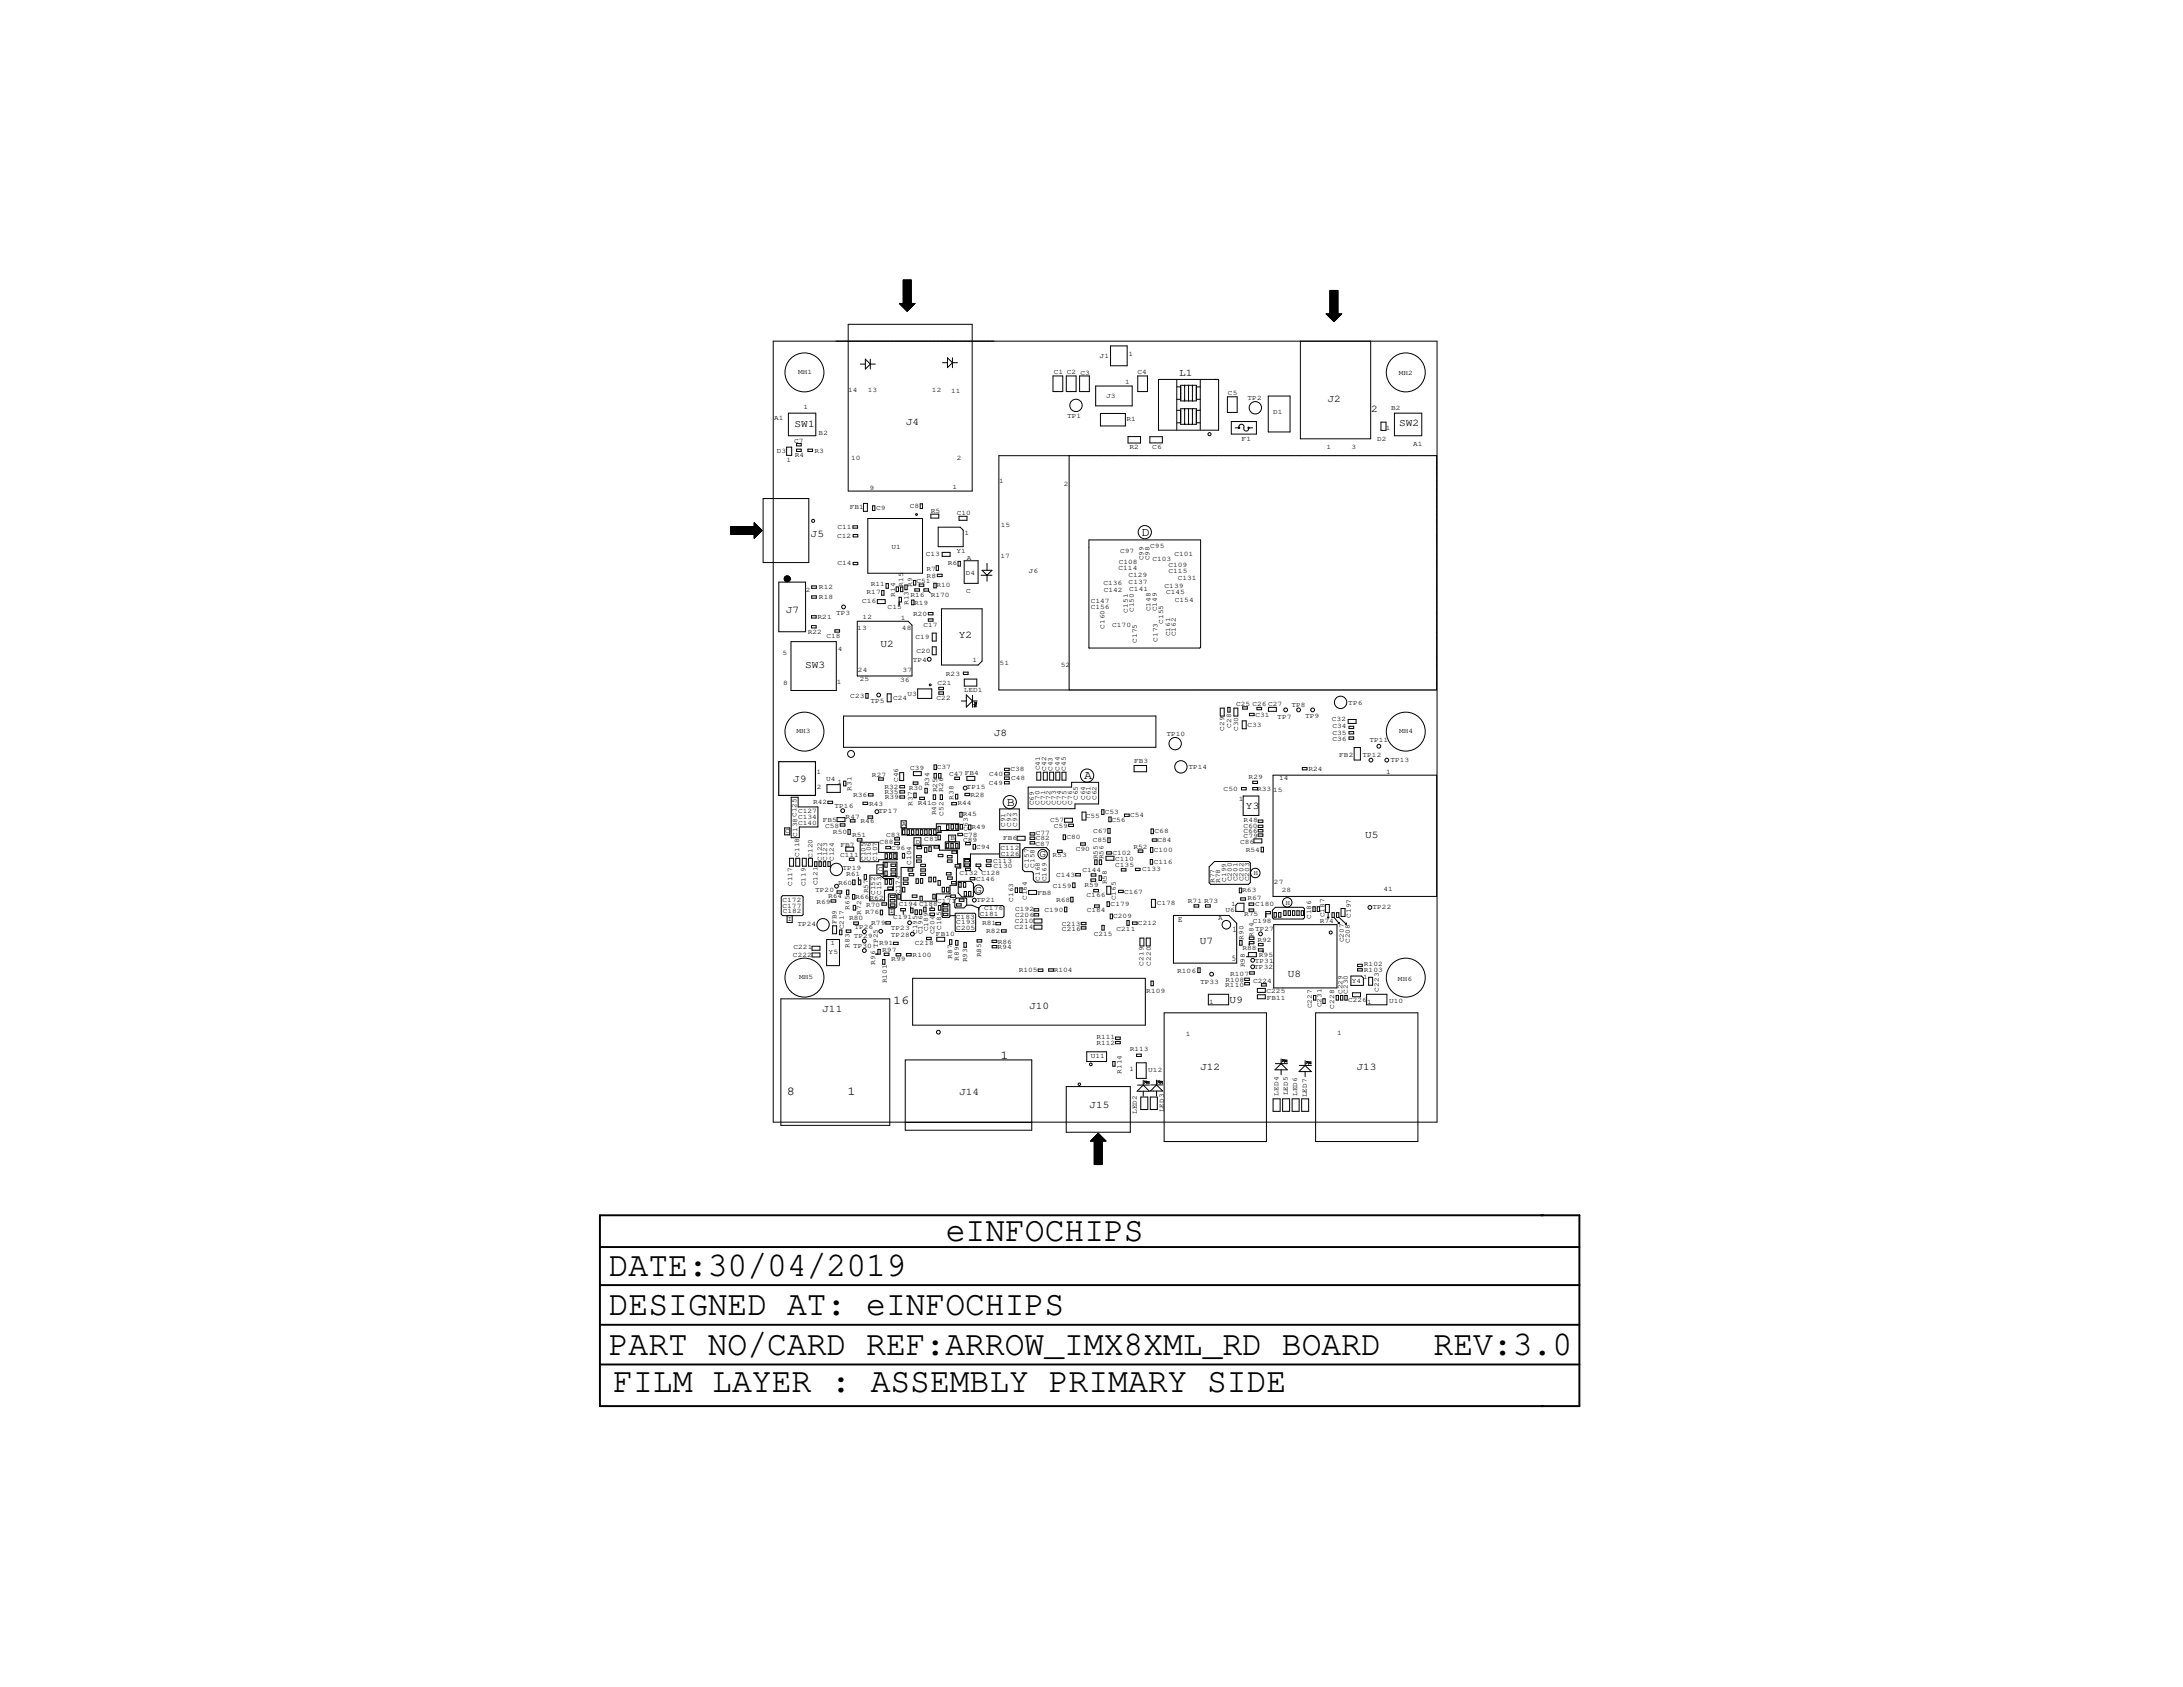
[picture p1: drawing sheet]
<svg xmlns="http://www.w3.org/2000/svg" width="279mm" height="216mm" viewBox="0 0 279 216" stroke-linecap="round" stroke-linejoin="round" font-family="sans-serif">
<defs><g id="words">
<g font-size="4.5">
<text x="121.1" y="158.9">eINFOCHIPS</text>
<text x="77.9" y="163.3">DATE:30/04/2019</text>
<text x="77.9" y="168.4">DESIGNED AT: eINFOCHIPS</text>
<text x="77.9" y="173.4">PART NO/CARD REF:ARROW_IMX8XML_RD BOARD</text>
<text x="183.5" y="173.4">REV:3.0</text>
<text x="78.5" y="178.1">FILM LAYER : ASSEMBLY PRIMARY SIDE</text>
</g>
<g font-size="1.6">
<text x="146.1" y="68.6">D</text>
<text x="138.7" y="99.7">A</text>
<text x="128.8" y="103.1">B</text>
<text x="114.3" y="128.5">16</text>
<text x="128.1" y="135.5">1</text>
<text x="100.7" y="140.2">8</text>
<text x="108.5" y="140.1">1</text>
</g>
<g font-size="1.3">
<text x="150.9" y="48.2">L1</text>
<text x="169.9" y="51.5">J2</text>
<text x="175.5" y="52.7">2</text>
<text x="101.7" y="54.6">SW1</text>
<text x="116" y="54.4">J4</text>
<text x="179.1" y="54.5">SW2</text>
<text x="103.8" y="68.7">J5</text>
<text x="100.6" y="78.5">J7</text>
<text x="112.7" y="82.8">U2</text>
<text x="122.7" y="81.7">Y2</text>
<text x="103" y="85.5">SW3</text>
<text x="127.2" y="94.2">J8</text>
<text x="101.5" y="100.1">J9</text>
<text x="159.5" y="103.5">Y3</text>
<text x="174.7" y="107.2">U5</text>
<text x="133.1" y="109.7">G</text>
<text x="124.8" y="114.2">G</text>
<text x="153.6" y="120.9">U7</text>
<text x="164.8" y="125">U8</text>
<text x="105.2" y="129.5">J11</text>
<text x="131.7" y="129.1">J10</text>
<text x="157.4" y="128.3">U9</text>
<text x="153.6" y="136.9">J12</text>
<text x="173.6" y="136.9">J13</text>
<text x="122.7" y="140.1">J14</text>
<text x="139.4" y="141.7">J15</text>
</g>
<g font-size="1.1">
<text x="150.8" y="118">E</text>
<text x="157.7" y="119.2">1</text>
<text x="157.7" y="123">5</text>
</g>
<g font-size=".9">
<text x="102.2" y="47.8">MH1</text>
<text x="134.9" y="47.9">C1 C2 C3</text>
<text x="140.7" y="45.8">J1</text>
<text x="144.4" y="45.6">1</text>
<text x="145.6" y="47.9">C4</text>
<text x="179" y="47.9">MH2</text>
<text x="99.1" y="53.7">A1</text>
<text x="102.8" y="52.4">1</text>
<text x="108.5" y="50.2">14</text>
<text x="111.1" y="50.2">13</text>
<text x="119.3" y="50.1">12</text>
<text x="121.7" y="50.3">11</text>
<text x="136.6" y="53.4">TP1</text>
<text x="141.6" y="51">J3</text>
<text x="144" y="49.2">1</text>
<text x="144.2" y="53.9">R1</text>
<text x="157.2" y="50.5">C5</text>
<text x="159.7" y="51.2">TP2</text>
<text x="163" y="52.9">D1</text>
<text x="178.1" y="52.5">B2</text>
<text x="99.4" y="58">D3</text>
<text x="100.7" y="59.2">1</text>
<text x="101.7" y="56.6">C7</text>
<text x="101.7" y="58.5">R4</text>
<text x="104.3" y="57.9">R3</text>
<text x="104.8" y="55.7">B2</text>
<text x="109" y="58.9">10</text>
<text x="122.4" y="58.8">2</text>
<text x="144.6" y="57.4">R2</text>
<text x="147.5" y="57.4">C6</text>
<text x="158.9" y="56.5">F1</text>
<text x="169.8" y="57.4">1</text>
<text x="173" y="57.4">3</text>
<text x="176.3" y="56.4">D2</text>
<text x="177.4" y="55.1">1</text>
<text x="180.9" y="57.1">A1</text>
<text x="108.8" y="65.2">FB1</text>
<text x="111.3" y="62.7">9</text>
<text x="112.1" y="65.3">C9</text>
<text x="116.5" y="65">C8</text>
<text x="119.1" y="65.6">R5</text>
<text x="121.9" y="62.6">1</text>
<text x="122.5" y="65.8">C10</text>
<text x="127.9" y="61.8">1</text>
<text x="136.2" y="62.2">2</text>
<text x="107.1" y="68.8">C12</text>
<text x="107.2" y="67.7">C11</text>
<text x="114.1" y="70.3">U1</text>
<text x="118.5" y="71.2">C13</text>
<text x="122.4" y="70.8">Y1</text>
<text x="123.4" y="68.5">1</text>
<text x="123.8" y="71.6">A</text>
<text x="128" y="71.4">17</text>
<text x="128.1" y="67.5">15</text>
<text x="143.4" y="70.7">C97</text>
<text x="146.4" y="71.7" transform="rotate(-90 146.4 71.7)">C99</text>
<text x="147.1" y="71.7" transform="rotate(-90 147.1 71.7)">C98</text>
<text x="147.2" y="70.1">C95</text>
<text x="147.5" y="71.8">C103</text>
<text x="150.3" y="71.2">C101</text>
<text x="103.1" y="75.7">2</text>
<text x="104.8" y="76.7">R18</text>
<text x="104.8" y="75.4">R12</text>
<text x="107.2" y="72.4">C14</text>
<text x="110.3" y="77.2">C16</text>
<text x="110.9" y="76.1">R17</text>
<text x="111.4" y="75">R11</text>
<text x="113.6" y="77.9">C15</text>
<text x="114.6" y="76.4" transform="rotate(-90 114.6 76.4)">R14</text>
<text x="115.6" y="75.1" transform="rotate(-90 115.6 75.1)">R15</text>
<text x="116.3" y="77.4" transform="rotate(-90 116.3 77.4)">R13</text>
<text x="116.5" y="76.4">R16</text>
<text x="116.8" y="75.1" transform="rotate(-90 116.8 75.1)">R9</text>
<text x="117" y="77.4">R19</text>
<text x="117.3" y="74.5">C51</text>
<text x="118.6" y="73">R7</text>
<text x="118.6" y="73.9">R8</text>
<text x="119.1" y="76.4">R170</text>
<text x="119.9" y="75.1">R10</text>
<text x="121.3" y="72.4">R6</text>
<text x="123.6" y="73.5">D4</text>
<text x="123.7" y="75.9">C</text>
<text x="131.7" y="73.3">J6</text>
<text x="139.6" y="77.9">C156</text>
<text x="139.6" y="77.2">C147</text>
<text x="141.2" y="74.9">C136</text>
<text x="141.3" y="75.7">C142</text>
<text x="143.2" y="73">C114</text>
<text x="143.2" y="72.2">C108</text>
<text x="144.4" y="73.9">C129</text>
<text x="144.5" y="74.8">C137</text>
<text x="144.5" y="75.6">C141</text>
<text x="149.1" y="75.2">C139</text>
<text x="149.3" y="76.1">C145</text>
<text x="149.5" y="72.6">C109</text>
<text x="149.6" y="73.3">C115</text>
<text x="150.4" y="77">C154</text>
<text x="150.7" y="74.2">C131</text>
<text x="100.1" y="83.9">5</text>
<text x="103.4" y="81.1">R22</text>
<text x="104.6" y="79.2">R21</text>
<text x="105.8" y="81.7">C18</text>
<text x="107" y="78.6">TP3</text>
<text x="107.2" y="83.4">4</text>
<text x="109.7" y="80.7">13</text>
<text x="110.4" y="79.3">12</text>
<text x="115.3" y="79.3">1</text>
<text x="115.4" y="80.7">48</text>
<text x="116.9" y="78.8">R20</text>
<text x="117.2" y="81.8">C19</text>
<text x="117.3" y="83.5">C20</text>
<text x="118.2" y="80.2">C17</text>
<text x="141.4" y="80.5" transform="rotate(-90 141.4 80.5)">C160</text>
<text x="142.4" y="80.3">C170</text>
<text x="144.4" y="78.4" transform="rotate(-90 144.4 78.4)">C151</text>
<text x="145.1" y="78.3" transform="rotate(-90 145.1 78.3)">C150</text>
<text x="145.5" y="82.3" transform="rotate(-90 145.5 82.3)">C175</text>
<text x="147.2" y="78.3" transform="rotate(-90 147.2 78.3)">C148</text>
<text x="148.1" y="78.3" transform="rotate(-90 148.1 78.3)">C149</text>
<text x="148.1" y="82.1" transform="rotate(-90 148.1 82.1)">C173</text>
<text x="148.9" y="79.8" transform="rotate(-90 148.9 79.8)">C155</text>
<text x="149.8" y="81.4" transform="rotate(-90 149.8 81.4)">C161</text>
<text x="150.5" y="81.5" transform="rotate(-90 150.5 81.5)">C162</text>
<text x="100.2" y="87.7">8</text>
<text x="107.1" y="87.6">1</text>
<text x="108.8" y="89.3">C23</text>
<text x="109.8" y="86">24</text>
<text x="110.1" y="87.2">25</text>
<text x="114.3" y="89.6">C24</text>
<text x="115.2" y="87.2">36</text>
<text x="115.5" y="86">37</text>
<text x="116.1" y="89.1">U3</text>
<text x="116.8" y="84.7">TP4</text>
<text x="119.9" y="89.6">C22</text>
<text x="120" y="87.6">C21</text>
<text x="121.1" y="86.5">R23</text>
<text x="123.4" y="88.6">LED1</text>
<text x="124.5" y="84.7">1</text>
<text x="127.9" y="85">51</text>
<text x="135.8" y="85.4">52</text>
<text x="101.9" y="93.8">MH3</text>
<text x="111.4" y="90">TP5</text>
<text x="149.3" y="94.2">TP10</text>
<text x="156.7" y="93.5" transform="rotate(-90 156.7 93.5)">C29</text>
<text x="157.6" y="93.1" transform="rotate(-90 157.6 93.1)">C28</text>
<text x="158.2" y="90.3">C25 C26 C27</text>
<text x="158.5" y="93.5" transform="rotate(-90 158.5 93.5)">C30</text>
<text x="159.7" y="93.1">C33</text>
<text x="160.7" y="91.7">C31</text>
<text x="163.5" y="92">TP7</text>
<text x="165.3" y="90.4">TP8</text>
<text x="167" y="91.8">TP9</text>
<text x="170.5" y="92.3">C32</text>
<text x="170.5" y="94">C35</text>
<text x="170.5" y="93.2">C34</text>
<text x="170.5" y="94.8">C36</text>
<text x="172.6" y="90.2">TP6</text>
<text x="175.3" y="95">TP11</text>
<text x="179.1" y="93.8">MH4</text>
<text x="104.5" y="99.1">1</text>
<text x="104.6" y="100.9">2</text>
<text x="105.7" y="99.9">U4</text>
<text x="107.2" y="100.3">1</text>
<text x="109" y="101.2" transform="rotate(-90 109 101.2)">R31</text>
<text x="109.2" y="101.9">R36</text>
<text x="111.6" y="99.4">R27</text>
<text x="113.2" y="100.9">R32</text>
<text x="113.2" y="101.6">R35</text>
<text x="114.9" y="100.1" transform="rotate(-90 114.9 100.1)">C46</text>
<text x="116.3" y="101.1">R30</text>
<text x="116.5" y="98.6">C39</text>
<text x="118.9" y="100.6" transform="rotate(-90 118.9 100.6)">R34</text>
<text x="119.9" y="98.5">C37</text>
<text x="119.9" y="101.4" transform="rotate(-90 119.9 101.4)">R25</text>
<text x="120.7" y="101.3" transform="rotate(-90 120.7 101.3)">R26</text>
<text x="121.5" y="99.3">C47 FB4</text>
<text x="123.7" y="101">TP15</text>
<text x="124.2" y="102">R28</text>
<text x="126.6" y="100.5">C49</text>
<text x="126.6" y="99.3">C40</text>
<text x="129.3" y="98.7">C38</text>
<text x="129.4" y="99.9">C48</text>
<text x="133.1" y="98.6" transform="rotate(-90 133.1 98.6)">C41</text>
<text x="133.9" y="98.6" transform="rotate(-90 133.9 98.6)">C42</text>
<text x="134.7" y="98.7" transform="rotate(-90 134.7 98.7)">C43</text>
<text x="135.6" y="98.6" transform="rotate(-90 135.6 98.6)">C44</text>
<text x="136.4" y="98.6" transform="rotate(-90 136.4 98.6)">C45</text>
<text x="145.2" y="97.6">FB3</text>
<text x="152.1" y="98.4">TP14</text>
<text x="156.6" y="101.3">C50</text>
<text x="159.8" y="99.7">R29</text>
<text x="160.9" y="101.2">R33</text>
<text x="162.9" y="101.4">15</text>
<text x="163.7" y="99.9">14</text>
<text x="167.5" y="98.6">R24</text>
<text x="171.4" y="96.9">FB2</text>
<text x="174.4" y="96.9">TP12</text>
<text x="177.4" y="99.1">1</text>
<text x="178" y="97.6">TP13</text>
<text x="100.5" y="106.7">C</text>
<text x="102" y="107.1" transform="rotate(-90 102 107.1)">C138C125</text>
<text x="102.1" y="105.6">C140</text>
<text x="102.1" y="104.1">C127</text>
<text x="102.1" y="104.8">C134</text>
<text x="104.1" y="102.9">R42</text>
<text x="105.3" y="105.2">FB5</text>
<text x="105.6" y="105.9">C58</text>
<text x="106.6" y="106.8">R50</text>
<text x="106.8" y="103.4">TP16</text>
<text x="108.2" y="104.8">R47</text>
<text x="109.1" y="107.2">R51</text>
<text x="110.1" y="105.4">R46</text>
<text x="111.2" y="103.1">R43</text>
<text x="112.4" y="104.1">TP17</text>
<text x="113.2" y="102.3">R39</text>
<text x="113.4" y="107.1">C83</text>
<text x="115.4" y="105.8">A</text>
<text x="116.8" y="103.1" transform="rotate(-90 116.8 103.1)">R37</text>
<text x="117.2" y="108">D</text>
<text x="117.5" y="103">R41</text>
<text x="118.3" y="107.6">C81</text>
<text x="119.8" y="104.4" transform="rotate(-90 119.8 104.4)">R40</text>
<text x="120.7" y="104.4" transform="rotate(-90 120.7 104.4)">C52</text>
<text x="121.6" y="107.6">B</text>
<text x="122.1" y="102.3" transform="rotate(-90 122.1 102.3)">R38</text>
<text x="122.5" y="103.1">R44</text>
<text x="123.2" y="104.5">R45</text>
<text x="123.3" y="107.7">C89</text>
<text x="123.3" y="107.1">C78</text>
<text x="123.9" y="106.4" transform="rotate(-90 123.9 106.4)">C63</text>
<text x="124.3" y="106.1">R49</text>
<text x="128.4" y="107.5">FB6</text>
<text x="128.7" y="105.8" transform="rotate(-90 128.7 105.8)">C91</text>
<text x="129.4" y="105.8" transform="rotate(-90 129.4 105.8)">C92</text>
<text x="130.2" y="105.8" transform="rotate(-90 130.2 105.8)">C93</text>
<text x="132.3" y="103.1" transform="rotate(-90 132.3 103.1)">C69</text>
<text x="132.6" y="106.9">C77</text>
<text x="132.6" y="107.5">C82</text>
<text x="133.1" y="103" transform="rotate(-90 133.1 103)">C70</text>
<text x="133.8" y="103" transform="rotate(-90 133.8 103)">C71</text>
<text x="134.4" y="105.2">C57</text>
<text x="134.4" y="103" transform="rotate(-90 134.4 103)">C72</text>
<text x="134.9" y="106">C59</text>
<text x="135.1" y="103" transform="rotate(-90 135.1 103)">C73</text>
<text x="135.8" y="103" transform="rotate(-90 135.8 103)">C74</text>
<text x="136.5" y="107.4">C80</text>
<text x="136.5" y="103" transform="rotate(-90 136.5 103)">C75</text>
<text x="137.2" y="103" transform="rotate(-90 137.2 103)">C76</text>
<text x="138" y="102.4" transform="rotate(-90 138 102.4)">C65</text>
<text x="138.9" y="102.4" transform="rotate(-90 138.9 102.4)">C64</text>
<text x="139" y="104.7">C55</text>
<text x="139.6" y="102.4" transform="rotate(-90 139.6 102.4)">C61</text>
<text x="139.9" y="107.8">C85</text>
<text x="139.9" y="106.6">C67</text>
<text x="140.4" y="102.4" transform="rotate(-90 140.4 102.4)">C62</text>
<text x="141.4" y="104.1">C53</text>
<text x="142.2" y="105.2">C56</text>
<text x="144.7" y="104.6">C54</text>
<text x="147.8" y="106.6">C68</text>
<text x="148.1" y="107.7">C84</text>
<text x="158.6" y="102.5">1</text>
<text x="158.7" y="108">C86</text>
<text x="159.2" y="105.9">C60</text>
<text x="159.2" y="106.6">C66</text>
<text x="159.2" y="107.3">C79</text>
<text x="159.2" y="105.2">R48</text>
<text x="101.4" y="113.4" transform="rotate(-90 101.4 113.4)">C117</text>
<text x="102.3" y="109.6" transform="rotate(-90 102.3 109.6)">C118</text>
<text x="103.1" y="113.4" transform="rotate(-90 103.1 113.4)">C119</text>
<text x="104" y="109.8" transform="rotate(-90 104 109.8)">C120</text>
<text x="104.6" y="113.3" transform="rotate(-90 104.6 113.3)">C121</text>
<text x="105.2" y="110.2" transform="rotate(-90 105.2 110.2)">C122</text>
<text x="105.9" y="110.2" transform="rotate(-90 105.9 110.2)">C123</text>
<text x="106.7" y="110.2" transform="rotate(-90 106.7 110.2)">C124</text>
<text x="107.3" y="113.3">R60</text>
<text x="107.5" y="109.7">C111</text>
<text x="107.6" y="108.4">FB7</text>
<text x="107.8" y="111.4">TP19</text>
<text x="108.3" y="112.2">R61</text>
<text x="110.8" y="110.2" transform="rotate(-90 110.8 110.2)">C105</text>
<text x="111.5" y="110.2" transform="rotate(-90 111.5 110.2)">C106</text>
<text x="112.3" y="110.2" transform="rotate(-90 112.3 110.2)">C107</text>
<text x="112.4" y="111.5">C</text>
<text x="112.6" y="108">C88</text>
<text x="114.1" y="108.8">C96</text>
<text x="116.6" y="110.7" transform="rotate(-90 116.6 110.7)">C104</text>
<text x="122.8" y="112">C132 C128</text>
<text x="124.9" y="108.6">C94</text>
<text x="124.9" y="112.7">C146</text>
<text x="127.1" y="110.4">C113</text>
<text x="127.2" y="111.1">C130</text>
<text x="128.1" y="108.7">C112</text>
<text x="128.1" y="109.6">C126</text>
<text x="131.7" y="111" transform="rotate(-90 131.7 111)">C157</text>
<text x="132.4" y="111.1" transform="rotate(-90 132.4 111.1)">C158</text>
<text x="132.5" y="108.2">C87</text>
<text x="133.1" y="112.7" transform="rotate(-90 133.1 112.7)">C168</text>
<text x="133.9" y="112.8" transform="rotate(-90 133.9 112.8)">C169</text>
<text x="134.7" y="109.7">R53</text>
<text x="134.8" y="113.6">C159</text>
<text x="135.2" y="112.2">C143</text>
<text x="137.7" y="108.9">C90</text>
<text x="138.5" y="111.6">C144</text>
<text x="138.8" y="113.5">R59</text>
<text x="140.5" y="110" transform="rotate(-90 140.5 110)">R55</text>
<text x="141.2" y="110" transform="rotate(-90 141.2 110)">R56</text>
<text x="141.7" y="113.2" transform="rotate(-90 141.7 113.2)">R58</text>
<text x="142.4" y="109.4">C102</text>
<text x="142.7" y="110.1">C110</text>
<text x="142.7" y="111">C135</text>
<text x="145.1" y="108.6">R52</text>
<text x="146.2" y="111.5">C133</text>
<text x="147.7" y="110.6">C116</text>
<text x="147.7" y="109">C100</text>
<text x="155.4" y="113" transform="rotate(-90 155.4 113)">R77</text>
<text x="156.2" y="113" transform="rotate(-90 156.2 113)">R78</text>
<text x="156.9" y="112.9" transform="rotate(-90 156.9 112.9)">C199</text>
<text x="157.6" y="112.8" transform="rotate(-90 157.6 112.8)">C200</text>
<text x="158.4" y="112.8" transform="rotate(-90 158.4 112.8)">C201</text>
<text x="159.1" y="112.8" transform="rotate(-90 159.1 112.8)">C202</text>
<text x="159.4" y="109">R54</text>
<text x="159.9" y="112.8" transform="rotate(-90 159.9 112.8)">C203</text>
<text x="160.4" y="112">H</text>
<text x="163.1" y="113.1">27</text>
<text x="100.2" y="116.2">C177</text>
<text x="100.2" y="115.4">C172</text>
<text x="100.2" y="116.9">C182</text>
<text x="100.8" y="117.9">I</text>
<text x="102.1" y="118.5">TP24</text>
<text x="104.3" y="114.1">TP20</text>
<text x="104.5" y="115.6">R69</text>
<text x="106" y="114.9">R64</text>
<text x="107" y="118.3" transform="rotate(-90 107 118.3)">FB9</text>
<text x="108" y="118.9" transform="rotate(-90 108 118.9)">C217</text>
<text x="108.7" y="117.8">R80</text>
<text x="108.7" y="116.4" transform="rotate(-90 108.7 116.4)">R65</text>
<text x="109.4" y="118.9">TP26</text>
<text x="109.5" y="115">R66R62</text>
<text x="110.2" y="117" transform="rotate(-90 110.2 117)">R72</text>
<text x="110.7" y="117">R76</text>
<text x="110.9" y="116.1">R70</text>
<text x="111.1" y="114.3" transform="rotate(-90 111.1 114.3)">R57</text>
<text x="111.5" y="118.3">R79</text>
<text x="112" y="114.5" transform="rotate(-90 112 114.5)">C152</text>
<text x="112.8" y="114.5" transform="rotate(-90 112.8 114.5)">C153</text>
<text x="113.9" y="116.9">I</text>
<text x="114" y="119">TP23</text>
<text x="114" y="119.9">TP28</text>
<text x="114.3" y="117.7">C191</text>
<text x="115" y="115.9">C194 C188</text>
<text x="115.2" y="114.4" transform="rotate(-90 115.2 114.4)">C174</text>
<text x="117.4" y="119.5" transform="rotate(-90 117.4 119.5)">C195</text>
<text x="118.1" y="119.6" transform="rotate(-90 118.1 119.6)">C196</text>
<text x="118.8" y="119.2" transform="rotate(-90 118.8 119.2)">C189</text>
<text x="119.6" y="119.6" transform="rotate(-90 119.6 119.6)">C204</text>
<text x="119.8" y="119.8">FB10</text>
<text x="120" y="115.5">C171</text>
<text x="120.4" y="119" transform="rotate(-90 120.4 119)">C185</text>
<text x="122.3" y="117.6">C183</text>
<text x="122.4" y="119">C205</text>
<text x="122.4" y="118.3">C193</text>
<text x="125" y="115.4">TP21</text>
<text x="125.4" y="117.3">C181</text>
<text x="125.7" y="118.4">R81</text>
<text x="126" y="116.5">C176</text>
<text x="126.2" y="119.4">R82</text>
<text x="129.7" y="115.4" transform="rotate(-90 129.7 115.4)">C163</text>
<text x="129.9" y="118.9">C214</text>
<text x="129.9" y="118.1">C210</text>
<text x="129.9" y="117.4">C206</text>
<text x="129.9" y="116.6">C192</text>
<text x="131.4" y="115.2" transform="rotate(-90 131.4 115.2)">C164</text>
<text x="132.8" y="114.5">FB8</text>
<text x="133.7" y="116.7">C190</text>
<text x="135.2" y="115.4">R68</text>
<text x="135.9" y="118.5">C213</text>
<text x="135.9" y="119.2">C216</text>
<text x="139.1" y="114.8">C166</text>
<text x="139.1" y="116.8">C184</text>
<text x="140" y="119.7">C215</text>
<text x="142.2" y="116">C179</text>
<text x="142.5" y="117.5">C209</text>
<text x="142.8" y="115.2" transform="rotate(-90 142.8 115.2)">C165</text>
<text x="142.9" y="119.1">C211</text>
<text x="143.9" y="114.4">C167</text>
<text x="145.7" y="118.4">C212</text>
<text x="148.1" y="115.8">C178</text>
<text x="152" y="115.6">R71 R73</text>
<text x="155.9" y="117.8">A</text>
<text x="156.9" y="116.7">U6</text>
<text x="157.6" y="115.9">1</text>
<text x="159" y="114.1">R63</text>
<text x="159.2" y="117.3">R75</text>
<text x="159.7" y="115.2">R67</text>
<text x="160.4" y="118.1">C198</text>
<text x="160.4" y="119.9" transform="rotate(-90 160.4 119.9)">R84</text>
<text x="160.6" y="119.1">TP27</text>
<text x="160.7" y="115.9">C180</text>
<text x="164" y="114.2">28</text>
<text x="164.5" y="115.8">H</text>
<text x="167.8" y="117.6" transform="rotate(-90 167.8 117.6)">C186</text>
<text x="168.9" y="118.2">R74</text>
<text x="169.5" y="117.4" transform="rotate(-90 169.5 117.4)">C187</text>
<text x="172.9" y="117.4" transform="rotate(-90 172.9 117.4)">C197</text>
<text x="175.7" y="116.4">TP22</text>
<text x="177.1" y="114.1">41</text>
<text x="101.5" y="122.5">C222</text>
<text x="101.6" y="121.5">C221</text>
<text x="102.3" y="125.3">MH5</text>
<text x="106.1" y="122.1">Y5</text>
<text x="106.3" y="120.9">1</text>
<text x="108.7" y="121.3" transform="rotate(-90 108.7 121.3)">R83</text>
<text x="109.2" y="121.3">TP30</text>
<text x="109.3" y="120.1">TP29</text>
<text x="112" y="123.4" transform="rotate(-90 112 123.4)">R96</text>
<text x="112.4" y="121.3" transform="rotate(-90 112.4 121.3)">TP25</text>
<text x="112.5" y="121">R91</text>
<text x="112.9" y="121.8">R97</text>
<text x="113.5" y="125.9" transform="rotate(-90 113.5 125.9)">R101</text>
<text x="114.1" y="123">R99</text>
<text x="116.8" y="122.5">R100</text>
<text x="117.1" y="121">C218</text>
<text x="121.9" y="122.7" transform="rotate(-90 121.9 122.7)">R87</text>
<text x="122.7" y="122.9" transform="rotate(-90 122.7 122.9)">R89</text>
<text x="123.8" y="123.1" transform="rotate(-90 123.8 123.1)">R93</text>
<text x="125.6" y="122.5" transform="rotate(-90 125.6 122.5)">R85</text>
<text x="127.7" y="121.5">R94</text>
<text x="127.7" y="120.8">R86</text>
<text x="130.4" y="124.4">R105</text>
<text x="134.9" y="124.4">R104</text>
<text x="146.3" y="123.6" transform="rotate(-90 146.3 123.6)">C219</text>
<text x="147.3" y="123.6" transform="rotate(-90 147.3 123.6)">C220</text>
<text x="150.7" y="124.5">R106</text>
<text x="153.6" y="125.9">TP33</text>
<text x="156.8" y="125.6">R108</text>
<text x="157.5" y="124.9">R107</text>
<text x="159" y="121.6">R88</text>
<text x="159.1" y="120.3" transform="rotate(-90 159.1 120.3)">R90</text>
<text x="159.3" y="123.8" transform="rotate(-90 159.3 123.8)">R98</text>
<text x="160.4" y="125.7">C224</text>
<text x="160.5" y="124">TP32</text>
<text x="160.6" y="123.2">TP31</text>
<text x="160.9" y="120.6">R92</text>
<text x="161.1" y="122.4">R95</text>
<text x="172" y="120.6" transform="rotate(-90 172 120.6)">C207</text>
<text x="172.8" y="120.7" transform="rotate(-90 172.8 120.7)">C208</text>
<text x="173" y="125.7">Y4</text>
<text x="174.5" y="125.3">1</text>
<text x="174.6" y="124.3">R103</text>
<text x="174.6" y="123.6">R102</text>
<text x="178.9" y="125.5">MH6</text>
<text x="146.7" y="127.1">R109</text>
<text x="154.8" y="128.5">1</text>
<text x="156.8" y="126.4">R110</text>
<text x="162.1" y="127.1">C225</text>
<text x="162.1" y="127.9">FB11</text>
<text x="167.9" y="129" transform="rotate(-90 167.9 129)">C227</text>
<text x="169.1" y="128.9" transform="rotate(-90 169.1 128.9)">C231</text>
<text x="170.8" y="129.1" transform="rotate(-90 170.8 129.1)">C228</text>
<text x="171.8" y="127.2" transform="rotate(-90 171.8 127.2)">C229</text>
<text x="172.5" y="127.2" transform="rotate(-90 172.5 127.2)">C230</text>
<text x="172.5" y="128.3">C2261</text>
<text x="176.5" y="126.9" transform="rotate(-90 176.5 126.9)">C223</text>
<text x="177.8" y="128.3">U10</text>
<text x="139.6" y="135.4">U11</text>
<text x="140.3" y="133.7">R112</text>
<text x="140.3" y="133">R111</text>
<text x="143.5" y="137.4" transform="rotate(-90 143.5 137.4)">R114</text>
<text x="144.6" y="137.1">1</text>
<text x="144.6" y="134.5">R113</text>
<text x="147" y="137.1">U12</text>
<text x="151.8" y="132.6">1</text>
<text x="171.1" y="132.5">1</text>
<text x="145.5" y="142.6" transform="rotate(-90 145.5 142.6)">LED2</text>
<text x="149" y="142.4" transform="rotate(-90 149 142.4)">LED3</text>
<text x="163.6" y="140.2" transform="rotate(-90 163.6 140.2)">LED4</text>
<text x="164.8" y="140.2" transform="rotate(-90 164.8 140.2)">LED5</text>
<text x="166" y="140.3" transform="rotate(-90 166 140.3)">LED6</text>
<text x="167.3" y="140.5" transform="rotate(-90 167.3 140.5)">LED7</text>
</g>
</g></defs>
<path d="M76.8 155.5h125.3v24.5h-125.3zM76.8 159.6h125.3M76.8 174.6h125.3M76.8 169.5h125.3M76.8 164.5h125.3" fill="none" stroke="#000" stroke-width=".25"/>
<g fill="none" stroke="#000" stroke-width=".13">
<path d="M115.1 38.8h2l-1 1zM115.1 38.9h2M115.2 38.9h1.8M115.2 39h1.8M115.3 39h1.7M115.3 39h1.6M115.3 39.1h1.6M115.4 39.1h1.5M115.4 39.1h1.4M115.4 39.2h1.4M115.5 39.2h1.3M115.5 39.2h1.2"/>
<path d="M115.5 39.3h1.2M115.6 39.3h1M115.6 38.8v-3h1v3M115.6 38.8h1M115.6 38.7h1M115.6 38.6h1M115.6 38.5h1M115.6 38.4h1M115.6 38.3h1M115.6 38.2h1M115.6 38.1h1M115.6 38h1"/>
<path d="M115.6 37.9h1M115.6 37.8h1M115.6 37.7h1M115.6 37.6h1M115.6 37.5h1M115.6 37.4h1M115.6 37.3h1M115.6 37.2h1M115.6 37.1h1M115.6 37h1M115.6 36.9h1M115.6 36.8h1"/>
<path d="M115.6 36.7h1M115.6 36.6h1M115.6 36.5h1M115.6 36.4h1M115.6 36.3h1M115.6 36.2h1M115.6 36.1h1M115.6 36h1M115.6 35.9h1M115.7 39.4h.8M115.7 39.5h.8M115.8 39.5h.6"/>
<path d="M115.8 39.6h.6M115.9 39.6h.4M116 39.7h.3M116 39.7h.2M116.1 39.8h.1M170.2 40h1M170.2 39.9h1M170.2 39.8h1M170.2 39.7h1M170.2 39.6h1M170.2 39.5h1M170.2 39.4h1"/>
<path d="M170.2 39.3h1M170.2 39.2h1M170.2 39.1h1M170.2 39h1M170.2 38.9h1M170.2 38.8h1M170.2 38.7h1M170.2 38.6h1M170.2 38.5h1M170.2 38.4h1M170.2 38.3h1M170.2 38.2h1"/>
<path d="M170.2 38.1h1M170.2 38h1M170.2 37.9h1M170.2 37.8h1M170.2 37.7h1M170.2 37.6h1M170.2 37.5h1M170.2 37.4h1M170.2 37.3h1M170.2 37.2h1M99 43.7h84.9v99.9h-84.9zM100.7 57.2h.6v1.1h-.6z"/>
<path d="M100.9 52.9h3.5v2.9h-3.5zM101.9 57.5h.6v.3h-.6zM101.9 56.8h.6v.3h-.6zM103.4 57.5h.6v.3h-.6zM108.6 41.5h15.8v21.3h-15.8zM110.1 46.6h.7M110.8 46l.6 .6-.6 .6zM111.4 46.6h.6M111.4 46v1.2M120.6 46.4h.7M121.3 45.8l.6 .6-.6 .7zM121.9 45.8v1.3"/>
<path d="M121.9 46.4h.6M134.8 48.1h1.2v2h-1.2zM136.5 48.1h1.2v2h-1.2zM136.8 58.3v30M136.8 58.3h-9v30h9M136.9 58.3h.1M137 58.3h.1M137.1 58.3h.1M137.2 58.3h.1M137.3 58.3h.1M137.4 58.3h.1M137.5 58.3h.1"/>
<path d="M137.6 58.3h.1M137.7 58.3h.1M137.8 58.3h.1M137.9 58.3h.1M138 58.3h.1M138.1 58.3h.1M138.2 58.3h.1M138.2 48.1h1.2v2h-1.2zM138.3 58.3h.1M138.4 58.3h.1M138.5 58.3h.1M138.6 58.3h.1"/>
<path d="M138.7 58.3h.1M138.8 58.3h.1M138.9 58.3h.1M139 58.3h.1M139.1 58.3h.1M139.2 58.3h.1M139.3 58.3h.1M139.4 58.3h.1M139.5 58.3h.1M139.6 58.3h.1M139.7 58.3h.1M139.8 58.3h.1"/>
<path d="M139.9 58.3h.1M140 58.3h.1M140.1 58.3h.1M140.2 58.3h.1M140.2 49.4h4.7v2.5h-4.7zM140.3 58.3h.1M140.4 58.3h.1M140.5 58.3h.1M140.6 58.3h.1M140.7 58.3h.1M140.8 58.3h.1M140.8 52.9h3.2v1.6h-3.2z"/>
<path d="M140.9 58.3h.1M141 58.3h.1M141.1 58.3h.1M141.2 58.3h.1M141.3 58.3h.1M141.4 58.3h.1M141.5 58.3h.1M141.6 58.3h.1M141.7 58.3h.1M141.8 58.3h.1M141.9 58.3h.1M142 58.3h.1"/>
<path d="M142.1 58.3h.1M142.1 44.3h2.2v2.5h-2.2zM142.2 58.3h.1M142.3 58.3h.1M142.4 58.3h.1M142.5 58.3h.1M142.6 58.3h.1M142.7 58.3h.1M142.8 58.3h.1M142.9 58.3h.1M143 58.3h.1M143.1 58.3h.1"/>
<path d="M143.2 58.3h.1M143.3 58.3h.1M143.4 58.3h.1M143.5 58.3h.1M143.6 58.3h.1M143.7 58.3h.1M143.8 58.3h.1M143.9 58.3h.1M144 58.3h.1M144.1 58.3h.1M144.2 58.3h.1M144.3 58.3h.1"/>
<path d="M144.4 55.9h1.6v.8h-1.6zM144.4 58.3h.1M144.5 58.3h.1M144.6 58.3h.1M144.7 58.3h.1M144.8 58.3h.1M144.9 58.3h.1M145 58.3h.1M145.1 58.3h.1M145.2 58.3h.1M145.3 58.3h.1M145.4 58.3h.1"/>
<path d="M145.5 58.3h.1M145.6 58.3h.1M145.6 48.1h1.3v2h-1.3zM145.7 58.3h.1M145.8 58.3h.1M145.9 58.3h.1M146 58.3h.1M146.1 58.3h.1M146.2 58.3h.1M146.3 58.3h.1M146.4 58.3h.1M146.5 58.3h.1"/>
<path d="M146.6 58.3h.1M146.7 58.3h.1M146.8 58.3h.1M146.9 58.3h.1M147 58.3h.1M147.1 58.3h.1M147.2 55.9h1.6v.8h-1.6zM147.2 58.3h.1M147.3 58.3h.1M147.4 58.3h.1M147.5 58.3h.1M147.6 58.3h.1"/>
<path d="M147.7 58.3h.1M147.8 58.3h.1M147.9 58.3h.1M148 58.3h.1M148.1 58.3h.1M148.2 58.3h.1M148.3 58.3h.1M148.3 48.6h7.7v6.5h-7.7zM148.4 58.3h.1M148.5 58.3h.1M148.6 58.3h.1M148.7 58.3h.1"/>
<path d="M148.8 58.3h.1M148.9 58.3h.1M149 58.3h.1M149.1 58.3h.1M149.2 58.3h.1M149.3 58.3h.1M149.4 58.3h.1M149.5 58.3h.1M149.6 58.3h.1M149.7 58.3h.1M149.8 58.3h.1M149.9 58.3h.1"/>
<path d="M150 58.3h.1M150.1 58.3h.1M150.2 58.3h.1M150.3 58.3h.1M150.4 58.3h.1M150.5 58.3h.1M150.6 58.3h.1M150.6 48.6v6.4M150.6 51.1h.5M150.6 49.5h.5M150.6 54.1h.5M150.6 52.5h.5"/>
<path d="M150.7 58.3h.1M150.8 58.3h.1M150.9 58.3h.1M151 58.3h.1M151.1 58.3h.1M151.1 49.3h2v2h-2zM151.1 52.3h2v2h-2zM151.2 58.3h.1M151.3 58.3h.1M151.4 58.3h.1M151.5 58.3h.1M151.6 58.3h.1"/>
<path d="M151.6 49.3v2M151.6 52.3v2M151.7 58.3h.1M151.8 58.3h.1M151.9 58.3h.1M152 58.3h.1M152.1 58.3h.1M152.1 49.3v2M152.1 52.3v2M152.2 58.3h.1M152.3 58.3h.1M152.4 58.3h.1"/>
<path d="M152.5 58.3h.1M152.6 58.3h.1M152.6 49.3v2M152.6 52.3v2M152.7 58.3h.1M152.8 58.3h.1M152.9 58.3h.1M153 58.3h.1M153.1 51.1h.5M153.1 49.5h.5M153.1 54.1h.5M153.1 52.5h.5"/>
<path d="M153.1 58.3h.1M153.2 58.3h.1M153.3 58.3h.1M153.4 58.3h.1M153.5 58.3h.1M153.6 58.3h.1M153.6 48.6v6.4M153.7 58.3h.1M153.8 58.3h.1M153.9 58.3h.1M154 58.3h.1M154.1 58.3h.1"/>
<path d="M154.2 58.3h.1M154.3 58.3h.1M154.4 58.3h.1M154.5 58.3h.1M154.6 58.3h.1M154.7 58.3h.1M154.8 58.3h.1M154.9 58.3h.1M155 58.3h.1M155.1 58.3h.1M155.2 58.3h.1M155.3 58.3h.1"/>
<path d="M155.4 58.3h.1M155.5 58.3h.1M155.6 58.3h.1M155.7 58.3h.1M155.8 58.3h.1M155.9 58.3h.1M156 58.3h.1M156.1 58.3h.1M156.2 58.3h.1M156.3 58.3h.1M156.4 58.3h.1M156.5 58.3h.1"/>
<path d="M156.6 58.3h.1M156.7 58.3h.1M156.8 58.3h.1M156.9 58.3h.1M157 58.3h.1M157.1 58.3h.1M157.1 50.8h1.2v2h-1.2zM157.2 58.3h.1M157.3 58.3h.1M157.4 58.3h.1M157.5 58.3h.1M157.6 53.9h3.2v1.7h-3.2z"/>
<path d="M157.6 58.3h.1M157.7 58.3h.1M157.8 58.3h.1M157.9 58.3h.1M158 58.3h.1M158.1 58.3h.1M158.2 58.3h.1M158.3 58.3h.1M158.4 58.3h.1M158.5 58.3h.1M158.6 58.3h.1M158.7 58.3h.1"/>
<path d="M158.8 58.3h.1M158.9 58.3h.1M159 58.3h.1M159.1 58.3h.1M159.2 58.3h.1M159.3 58.3h.1M159.4 58.3h.1M159.5 58.3h.1M159.6 58.3h.1M159.7 58.3h.1M159.8 58.3h.1M159.9 58.3h.1"/>
<path d="M160 58.3h.1M160.1 58.3h.1M160.2 58.3h.1M160.3 58.3h.1M160.3 54.8h-.5a.33 .33 0 0 1-.4 .3 .33 .33 0 0 1-.2-.5 .33 .33 0 0 0-.4-.3 .33 .33 0 0 0-.2 .4l-.5 .1M160.4 58.3h.1M160.5 58.3h.1M160.6 58.3h.1M160.7 58.3h.1M160.8 58.3h.1M160.9 58.3h.1M161 58.3h.1"/>
<path d="M161.1 58.3h.1M161.2 58.3h.1M161.3 58.3h.1M161.4 58.3h.1M161.5 58.3h.1M161.6 58.3h.1M161.7 58.3h.1M161.8 58.3h.1M161.9 58.3h.1M162 58.3h.1M162.1 58.3h.1M162.2 58.3h.1"/>
<path d="M162.3 58.3h.1M162.3 50.7h2.8v4.6h-2.8zM162.4 58.3h.1M162.5 58.3h.1M162.6 58.3h.1M162.7 58.3h.1M162.8 58.3h.1M162.9 58.3h.1M163 58.3h.1M163.1 58.3h.1M163.2 58.3h.1M163.3 58.3h.1"/>
<path d="M163.4 58.3h.1M163.5 58.3h.1M163.6 58.3h.1M163.7 58.3h.1M163.8 58.3h.1M163.9 58.3h.1M164 58.3h.1M164.1 58.3h.1M164.2 58.3h.1M164.3 58.3h.1M164.4 58.3h.1M164.5 58.3h.1"/>
<path d="M164.6 58.3h.1M164.7 58.3h.1M164.8 58.3h.1M164.9 58.3h.1M165 58.3h.1M165.1 58.3h.1M165.2 58.3h.1M165.3 58.3h.1M165.4 58.3h.1M165.5 58.3h.1M165.6 58.3h.1M165.7 58.3h.1"/>
<path d="M165.8 58.3h.1M165.9 58.3h.1M166 58.3h.1M166.1 58.3h.1M166.2 58.3h.1M166.3 58.3h.1M166.4 58.3h.1M166.4 43.7v12.5h9v-12.5M166.5 58.3h.1M166.6 58.3h.1M166.7 58.3h.1M166.8 58.3h.1"/>
<path d="M166.9 58.3h.1M167 58.3h.1M167.1 58.3h.1M167.2 58.3h.1M167.3 58.3h.1M167.4 58.3h.1M167.5 58.3h.1M167.6 58.3h.1M167.7 58.3h.1M167.8 58.3h.1M167.9 58.3h.1M168 58.3h.1"/>
<path d="M168.1 58.3h.1M168.2 58.3h.1M168.3 58.3h.1M168.4 58.3h.1M168.5 58.3h.1M168.6 58.3h.1M168.7 58.3h.1M168.8 58.3h.1M168.9 58.3h.1M169 58.3h.1M169.1 58.3h.1M169.2 58.3h.1"/>
<path d="M169.3 58.3h.1M169.4 58.3h.1M169.5 58.3h.1M169.6 58.3h.1M169.7 58.3h.1M169.7 40.2h2l-1 1zM169.7 40.2h2M169.8 40.2h1.9M169.8 58.3h.1M169.8 40.3h1.8M169.9 40.3h1.7M169.9 58.3h.1"/>
<path d="M170 40.4h1.5M170 58.3h.1M170 40.5h1.4M170.1 40.5h1.3M170.1 58.3h.1M170.1 40.6h1.2M170.2 40.6h1.1M170.2 58.3h.1M170.2 40.7h1M170.2 40.1h1M170.3 40.7h.9M170.3 58.3h.1"/>
<path d="M170.3 40.8h.8M170.4 40.8h.7M170.4 58.3h.1M170.4 40.9h.6M170.5 40.9h.5M170.5 58.3h.1M170.5 40.9h.4M170.6 41h.3M170.6 58.3h.1M170.6 41h.2M170.6 41.1h.2M170.7 41.1h.1"/>
<path d="M170.7 58.3h.1M170.8 58.3h.1M170.9 58.3h.1M171 58.3h.1M171.1 58.3h.1M171.2 58.3h.1M171.2 40.2v-3h-1v3M171.3 58.3h.1M171.4 58.3h.1M171.5 58.3h.1M171.6 58.3h.1M171.7 58.3h.1"/>
<path d="M171.8 58.3h.1M171.9 58.3h.1M172 58.3h.1M172.1 58.3h.1M172.2 58.3h.1M172.3 58.3h.1M172.4 58.3h.1M172.5 58.3h.1M172.6 58.3h.1M172.7 58.3h.1M172.8 58.3h.1M172.9 58.3h.1"/>
<path d="M173 58.3h.1M173.1 58.3h.1M173.2 58.3h.1M173.3 58.3h.1M173.4 58.3h.1M173.5 58.3h.1M173.6 58.3h.1M173.7 58.3h.1M173.8 58.3h.1M173.9 58.3h.1M174 58.3h.1M174.1 58.3h.1"/>
<path d="M174.2 58.3h.1M174.3 58.3h.1M174.4 58.3h.1M174.5 58.3h.1M174.6 58.3h.1M174.7 58.3h.1M174.8 58.3h.1M174.9 58.3h.1M175 58.3h.1M175.1 58.3h.1M175.2 58.3h.1M175.3 58.3h.1"/>
<path d="M175.4 58.3h.1M175.5 58.3h.1M175.6 58.3h.1M175.7 58.3h.1M175.8 58.3h.1M175.9 58.3h.1M176 58.3h.1M176.1 58.3h.1M176.2 58.3h.1M176.3 58.3h.1M176.4 58.3h.1M176.5 58.3h.1"/>
<path d="M176.6 58.3h.1M176.7 58.3h.1M176.7 54h.7v1.1h-.7zM176.8 58.3h.1M176.9 58.3h.1M177 58.3h.1M177.1 58.3h.1M177.2 58.3h.1M177.3 58.3h.1M177.4 58.3h.1M177.5 58.3h.1M177.6 58.3h.1"/>
<path d="M177.7 58.3h.1M177.8 58.3h.1M177.9 58.3h.1M178 58.3h.1M178.1 58.3h.1M178.2 58.3h.1M178.3 58.3h.1M178.4 58.3h.1M178.5 58.3h.1M178.5 52.9h3.5v2.9h-3.5zM178.6 58.3h.1M178.7 58.3h.1"/>
<path d="M178.8 58.3h.1M178.9 58.3h.1M179 58.3h.1M179.1 58.3h.1M179.2 58.3h.1M179.3 58.3h.1M179.4 58.3h.1M179.5 58.3h.1M179.6 58.3h.1M179.7 58.3h.1M179.8 58.3h.1M179.9 58.3h.1"/>
<path d="M180 58.3h.1M180.1 58.3h.1M180.2 58.3h.1M180.3 58.3h.1M180.4 58.3h.1M180.5 58.3h.1M180.6 58.3h.1M180.7 58.3h.1M180.8 58.3h.1M180.9 58.3h.1M181 58.3h.1M181.1 58.3h.1"/>
<path d="M181.2 58.3h.1M181.3 58.3h.1M181.4 58.3h.1M181.5 58.3h.1M181.6 58.3h.1M181.7 58.3h.1M181.8 58.3h.1M181.9 58.3h.1M182 58.3h.1M182.1 58.3h.1M182.2 58.3h.1M182.3 58.3h.1"/>
<path d="M182.4 58.3h.1M182.5 58.3h.1M182.6 58.3h.1M182.7 58.3h.1M182.8 58.3h.1M182.9 58.3h.1M183 58.3h.1M183.1 58.3h.1M183.2 58.3h.1M183.3 58.3h.1M183.4 58.3h.1M183.5 58.3h.1"/>
<path d="M183.6 58.3h.1M183.7 58.3h.1M183.8 58.3h.1M183.9 58.3h.1M183.9 58.4h.1M183.9 58.5h.1M183.9 58.6h.1M183.9 58.7h.1M183.9 58.7v.1M183.9 58.8h.1M183.9 58.8v.1M183.9 58.9h.1"/>
<path d="M183.9 58.9v.1M183.9 59h.1M183.9 59v.1M183.9 59.1h.1M183.9 59.1v.1M183.9 59.2h.1M183.9 59.2v.1M183.9 59.3h.1M183.9 59.3v.1M183.9 59.4h.1M183.9 59.4v.1M183.9 59.5h.1"/>
<path d="M183.9 59.6h.1M183.9 59.7h.1M183.9 59.8h.1M183.9 59.9h.1M183.9 60h.1M93.5 68.3h3.6M93.5 68.2h3.7M93.5 68.2h3.8M93.5 68.1h3.8M93.5 68.1h3.9M93.5 68h3.9M93.5 68h4"/>
<path d="M93.5 67.9h4M93.5 67.8h4M93.5 67.8h3.9M93.5 67.7h3.9M93.5 67.7h3.8M93.5 67.6l3.8 .1M93.5 67.6h3.7M93.5 67.5h3.7M93.5 67.5h3.6M93.5 67.4h3.6M96.5 68.8h.1M96.5 68.8h.2"/>
<path d="M96.5 68.7h.2M96.5 68.7h.3M96.5 68.6h.3M96.5 68.6h.4M96.5 68.5h.4M96.5 68.5h.5M96.5 68.4h.5M96.5 67.3h.5M96.5 67.3h.4M96.5 67.2l.4 .1M96.5 67.2h.4M96.5 67.2h.3"/>
<path d="M96.5 67.1h.3M96.5 67.1h.2M96.5 67h.2M96.5 67h.1M96.5 66.9h.1M96.5 66.9v.5M96.5 66.9l1 1M96.6 68.8l-.1 .1M96.7 68.7h-.2M96.8 68.6h-.3M96.9 68.5h-.4M97 67.4h-3.5v1h3.6"/>
<path d="M97.2 68.2l-3.7 .1M97.3 68.1h-3.8M97.4 68h-3.9M97.5 67.9l-1 1v-.5M97.7 63.8h5.8v8.2h-5.8zM99.7 74.5h3.4v6.3h-3.4zM100.4 74.1h.7M100.4 74l.7 .1M100.4 74.2h.7M100.4 74h.7M100.4 73.9h.7M100.4 74.3h.7"/>
<path d="M100.5 73.9h.6M100.5 74.3h.5M100.5 73.8h.5M100.5 74.4h.5M100.6 73.7h.3M100.6 74.4h.3M100.7 74.5h.1M103.9 78.8h.6v.3h-.6zM103.9 75h.6v.3h-.6zM103.9 76.3h.6v.3h-.6zM109.2 67.3h.6v.3h-.6zM109.2 72h.6v.3h-.6z"/>
<path d="M109.2 68.4h.6v.3h-.6zM110.5 64.4h.5v1h-.5zM111.1 66.4h7v7h-7zM111.7 64.7h.3v.6h-.3zM112.3 76.7h1v.5h-1zM112.8 75.6h.3v.6h-.3zM113.4 74.7h.3v.6h-.3zM114.7 75.1h.3v.6h-.3zM115.1 76.4h.3v.6h-.3v.5zM115.3 75.1h.3v.6h-.3zM115.8 74.9h.3v.6h-.3zM116.2 79.5h-6.5v7h7v-6.5l-.5-.5"/>
<path d="M116.7 76.8h.3v.6h-.3zM116.9 74.3h.3v.6h-.3zM117.1 75.4h.6v.3h-.6zM117.6 74.7h.6v.3h-.6zM117.8 64.5h.3v.6h-.3zM118.2 75.4h.6v.3h-.6zM118.8 79.2h.6v.3h-.6zM118.8 78.4h.6v.3h-.6zM118.9 75.7l.2 .2M119.1 65.8h1.1v.5h-1.1zM119.5 74.6h.3v.6h-.3zM119.8 72.4h.3v.6h-.3z"/>
<path d="M120 73.5h.6v.3h-.6zM120.1 67.5h2.8l.4 .3v2.2h-3.2zM120.5 77.9h5.2v6.7l-.5 .5h-4.7zM120.6 70.7h1v.5h-1zM122.6 71.8h.3v.6h-.3zM122.7 66.1h1.1v.5h-1.1zM123.4 71.8h1.8v2.9h-1.8zM125.6 73.6h1.4M125.7 73h1.3l-.7 .6zM126.3 72.1v.9M126.3 73.6v.8M139.4 69.1h14.3v13.7l-.1 .1h-14.2z"/>
<path d="M183.9 60.1h.1M183.9 60.2h.1M183.9 60.3h.1M183.9 60.4h.1M183.9 60.5h.1M183.9 60.6h.1M183.9 60.7h.1M183.9 60.8h.1M183.9 60.9h.1M183.9 61h.1M183.9 61.1h.1M183.9 61.2h.1"/>
<path d="M183.9 61.3h.1M183.9 61.4h.1M183.9 61.5h.1M183.9 61.6h.1M183.9 61.7h.1M183.9 61.8h.1M183.9 61.9h.1M183.9 61.9v.1M183.9 62h.1M183.9 62v.1M183.9 62.1h.1M183.9 62.1v.1"/>
<path d="M183.9 62.2h.1M183.9 62.2v.1M183.9 62.3h.1M183.9 62.3v.1M183.9 62.4h.1M183.9 62.4v.1M183.9 62.5h.1M183.9 62.5v.1M183.9 62.6h.1M183.9 62.6v.1M183.9 62.7h.1M183.9 62.8h.1"/>
<path d="M183.9 62.9h.1M183.9 63h.1M183.9 63.1h.1M183.9 63.2h.1M183.9 63.3h.1M183.9 63.4h.1M183.9 63.5h.1M183.9 63.6h.1M183.9 63.7h.1M183.9 63.8h.1M183.9 63.9h.1M183.9 64h.1"/>
<path d="M183.9 64.1h.1M183.9 64.2h.1M183.9 64.3h.1M183.9 64.4h.1M183.9 64.5h.1M183.9 64.6h.1M183.9 64.7h.1M183.9 64.8h.1M183.9 64.9h.1M183.9 65h.1M183.9 65.1h.1M183.9 65.1v.1"/>
<path d="M183.9 65.2h.1M183.9 65.2v.1M183.9 65.3h.1M183.9 65.3v.1M183.9 65.4h.1M183.9 65.4v.1M183.9 65.5h.1M183.9 65.5v.1M183.9 65.6h.1M183.9 65.6v.1M183.9 65.7h.1M183.9 65.7v.1"/>
<path d="M183.9 65.8h.1M183.9 65.8v.1M183.9 65.9h.1M183.9 66h.1M183.9 66.1h.1M183.9 66.2h.1M183.9 66.3h.1M183.9 66.4h.1M183.9 66.5h.1M183.9 66.6h.1M183.9 66.7h.1M183.9 66.8h.1"/>
<path d="M183.9 66.9h.1M183.9 67h.1M183.9 67.1h.1M183.9 67.2h.1M183.9 67.3h.1M183.9 67.4h.1M183.9 67.5h.1M183.9 67.6h.1M183.9 67.7h.1M183.9 67.8h.1M183.9 67.9h.1M183.9 68h.1"/>
<path d="M183.9 68.1h.1M183.9 68.2h.1M183.9 68.3h.1M183.9 68.4h.1M183.9 68.5h.1M183.9 68.6h.1M183.9 68.7h.1M183.9 68.7v.1M183.9 68.8h.1M183.9 68.8v.1M183.9 68.9h.1M183.9 68.9v.1"/>
<path d="M183.9 69h.1M183.9 69v.1M183.9 69.1h.1M183.9 69.1v.1M183.9 69.2h.1M183.9 69.2v.1M183.9 69.3h.1M183.9 69.3v.1M183.9 69.4h.1M183.9 69.4v.1M183.9 69.5h.1M183.9 69.6h.1"/>
<path d="M183.9 69.7h.1M183.9 69.8h.1M183.9 69.9h.1M183.9 70h.1M183.9 70.1h.1M183.9 70.2h.1M183.9 70.3h.1M183.9 70.4h.1M183.9 70.5h.1M183.9 70.6h.1M183.9 70.7h.1M183.9 70.8h.1"/>
<path d="M183.9 70.9h.1M183.9 71h.1M183.9 71.1h.1M183.9 71.2h.1M183.9 71.3h.1M183.9 71.4h.1M183.9 71.5h.1M183.9 71.6h.1M183.9 71.7h.1M183.9 71.8h.1M183.9 71.8v.1M183.9 71.9h.1"/>
<path d="M183.9 71.9v.1M183.9 72h.1M183.9 72v.1M183.9 72.1h.1M183.9 72.1v.1M183.9 72.2h.1M183.9 72.2v.1M183.9 72.3h.1M183.9 72.3v.1M183.9 72.4h.1M183.9 72.4v.1M183.9 72.5h.1"/>
<path d="M183.9 72.5v.1M183.9 72.6h.1M183.9 72.7h.1M183.9 72.8h.1M183.9 72.9h.1M183.9 73h.1M183.9 73.1h.1M183.9 73.2h.1M183.9 73.3h.1M183.9 73.4h.1M183.9 73.5h.1M183.9 73.6h.1"/>
<path d="M183.9 73.7h.1M183.9 73.8h.1M183.9 73.9h.1M183.9 74h.1M183.9 74.1h.1M183.9 74.2h.1M183.9 74.3h.1M183.9 74.4h.1M183.9 74.5h.1M183.9 74.6h.1M183.9 74.7h.1M183.9 74.8h.1"/>
<path d="M183.9 74.9h.1M183.9 75h.1M183.9 75v.1M183.9 75.1h.1M183.9 75.1v.1M183.9 75.2h.1M183.9 75.2v.1M183.9 75.3h.1M183.9 75.3v.1M183.9 75.4h.1M183.9 75.4v.1M183.9 75.5h.1"/>
<path d="M183.9 75.5v.1M183.9 75.6h.1M183.9 75.6v.1M183.9 75.7h.1M183.9 75.7v.1M183.9 75.8h.1M183.9 75.9h.1M183.9 76h.1M183.9 76.1h.1M183.9 76.2h.1M183.9 76.3h.1M183.9 76.4h.1"/>
<path d="M183.9 76.5h.1M183.9 76.6h.1M183.9 76.7h.1M183.9 76.8h.1M183.9 76.9h.1M183.9 77h.1M183.9 77.1h.1M183.9 77.2h.1M183.9 77.3h.1M183.9 77.4h.1M183.9 77.5h.1M183.9 77.6h.1"/>
<path d="M183.9 77.7h.1M183.9 77.8h.1M183.9 77.9h.1M183.9 78h.1M183.9 78.1h.1M183.9 78.2h.1M183.9 78.2v.1M183.9 78.3h.1M183.9 78.3v.1M183.9 78.4h.1M183.9 78.4v.1M183.9 78.5h.1"/>
<path d="M183.9 78.5v.1M183.9 78.6h.1M183.9 78.6v.1M183.9 78.7h.1M183.9 78.7v.1M183.9 78.8h.1M183.9 78.8v.1M183.9 78.9h.1M183.9 78.9v.1M183.9 79h.1M183.9 79.1h.1M183.9 79.2h.1"/>
<path d="M183.9 79.3h.1M183.9 79.4h.1M183.9 79.5h.1M183.9 79.6h.1M183.9 79.7h.1M183.9 79.8h.1M183.9 79.9h.1M183.9 80h.1M101.2 82.1h5.8v6.3h-5.8zM103.9 80.1h.6v.3h-.6zM106.9 80.6h.6v.3h-.6zM108 91.6h39.9v4h-39.9z"/>
<path d="M108 100h.3v.6h-.3zM110.8 88.8h.3v.6h-.3zM112.5 99.5h.6v.4h-.6zM113.6 88.8h.5v1h-.5zM115.2 98.9h.5v1h-.5zM116.9 98.8h1v.5h-1zM117.4 88.2h1.9v1.2h-1.9zM119.3 81h.5v1h-.5zM119.3 82.8h.5v1h-.5zM119.5 99h.3v.6h-.3v-.6M119.5 97.9h.3v.6h-.3zM120.1 99v.6h.3v-.6h-.3"/>
<path d="M120.2 88h.6v.3h-.6zM120.2 88.5h.6v.3h-.6zM122.2 99.5h.6v.3h-.6zM123 89.7h.7M123.3 86h.6v.3h-.6zM123.4 86.9h1.6v.9h-1.6zM123.7 88.9l.8 .8-.8 .8zM123.7 99.4h1.1v.5h-1.1zM124.5 89.7h.6M124.5 89v1.5M124.6 90.2l.2 .1M124.7 89.8l.1 .2"/>
<path d="M124.9 90.3l-.2 .2h.2v-.3l-.1 .1M124.9 89.9l-.2 .2h.3v-.2h-.1M128.6 99.4h.6v.3h-.6zM128.6 98.9h.6v.3h-.6zM128.6 98.3h.6v.3h-.6zM132.7 98.8h.5v1h-.5zM133.5 98.8h.5v1h-.5zM134.3 98.8h.6v1h-.6zM135.1 98.8h.5v1h-.5zM135.9 98.8h.5v1h-.5zM136.9 88.3h.1M137 88.3h.1"/>
<path d="M137.1 88.3h.1M137.2 88.3h.1M137.3 88.3h.1M137.4 88.3h.1M137.5 88.3h.1M137.6 88.3h.1M137.7 88.3h.1M137.8 88.3h.1M137.9 88.3h.1M138 88.3h.1M138.1 88.3h.1M138.2 88.3h.1"/>
<path d="M138.3 88.3h.1M138.4 88.3h.1M138.5 88.3h.1M138.6 88.3h.1M138.7 88.3h.1M138.8 88.3h.1M138.9 88.3h.1M139 88.3h.1M139.1 88.3h.1M139.2 88.3h.1M139.3 88.3h.1M139.4 88.3h.1"/>
<path d="M139.5 88.3h.1M139.6 88.3h.1M139.7 88.3h.1M139.8 88.3h.1M139.9 88.3h.1M140 88.3h.1M140.1 88.3h.1M140.2 88.3h.1M140.3 88.3h.1M140.4 88.3h.1M140.5 88.3h.1M140.6 88.3h.1"/>
<path d="M140.7 88.3h.1M140.8 88.3h.1M140.9 88.3h.1M141 88.3h.1M141.1 88.3h.1M141.2 88.3h.1M141.3 88.3h.1M141.4 88.3h.1M141.5 88.3h.1M141.6 88.3h.1M141.7 88.3h.1M141.8 88.3h.1"/>
<path d="M141.9 88.3h.1M142 88.3h.1M142.1 88.3h.1M142.2 88.3h.1M142.3 88.3h.1M142.4 88.3h.1M142.5 88.3h.1M142.6 88.3h.1M142.7 88.3h.1M142.8 88.3h.1M142.9 88.3h.1M143 88.3h.1"/>
<path d="M143.1 88.3h.1M143.2 88.3h.1M143.3 88.3h.1M143.4 88.3h.1M143.5 88.3h.1M143.6 88.3h.1M143.7 88.3h.1M143.8 88.3h.1M143.9 88.3h.1M144 88.3h.1M144.1 88.3h.1M144.2 88.3h.1"/>
<path d="M144.3 88.3h.1M144.4 88.3h.1M144.5 88.3h.1M144.6 88.3h.1M144.7 88.3h.1M144.8 88.3h.1M144.9 88.3h.1M145 88.3h.1M145.1 88.3h.1M145.1 98h1.6v.8h-1.6zM145.2 88.3h.1M145.3 88.3h.1"/>
<path d="M145.4 88.3h.1M145.5 88.3h.1M145.6 88.3h.1M145.7 88.3h.1M145.8 88.3h.1M145.9 88.3h.1M146 88.3h.1M146.1 88.3h.1M146.2 88.3h.1M146.3 88.3h.1M146.4 88.3h.1M146.5 88.3h.1"/>
<path d="M146.6 88.3h.1M146.7 88.3h.1M146.8 88.3h.1M146.9 88.3h.1M147 88.3h.1M147.1 88.3h.1M147.2 88.3h.1M147.3 88.3h.1M147.4 88.3h.1M147.5 88.3h.1M147.6 88.3h.1M147.7 88.3h.1"/>
<path d="M147.8 88.3h.1M147.9 88.3h.1M148 88.3h.1M148.1 88.3h.1M148.2 88.3h.1M148.3 88.3h.1M148.4 88.3h.1M148.5 88.3h.1M148.6 88.3h.1M148.7 88.3h.1M148.8 88.3h.1M148.9 88.3h.1"/>
<path d="M149 88.3h.1M149.1 88.3h.1M149.2 88.3h.1M149.3 88.3h.1M149.4 88.3h.1M149.5 88.3h.1M149.6 88.3h.1M149.7 88.3h.1M149.8 88.3h.1M149.9 88.3h.1M150 88.3h.1M150.1 88.3h.1"/>
<path d="M150.2 88.3h.1M150.3 88.3h.1M150.4 88.3h.1M150.5 88.3h.1M150.6 88.3h.1M150.7 88.3h.1M150.8 88.3h.1M150.9 88.3h.1M151 88.3h.1M151.1 88.3h.1M151.2 88.3h.1M151.3 88.3h.1"/>
<path d="M151.4 88.3h.1M151.5 88.3h.1M151.6 88.3h.1M151.7 88.3h.1M151.8 88.3h.1M151.9 88.3h.1M152 88.3h.1M152.1 88.3h.1M152.2 88.3h.1M152.3 88.3h.1M152.4 88.3h.1M152.5 88.3h.1"/>
<path d="M152.6 88.3h.1M152.7 88.3h.1M152.8 88.3h.1M152.9 88.3h.1M153 88.3h.1M153.1 88.3h.1M153.2 88.3h.1M153.3 88.3h.1M153.4 88.3h.1M153.5 88.3h.1M153.6 88.3h.1M153.7 88.3h.1"/>
<path d="M153.8 88.3h.1M153.9 88.3h.1M154 88.3h.1M154.1 88.3h.1M154.2 88.3h.1M154.3 88.3h.1M154.4 88.3h.1M154.5 88.3h.1M154.6 88.3h.1M154.7 88.3h.1M154.8 88.3h.1M154.9 88.3h.1"/>
<path d="M155 88.3h.1M155.1 88.3h.1M155.2 88.3h.1M155.3 88.3h.1M155.4 88.3h.1M155.5 88.3h.1M155.6 88.3h.1M155.7 88.3h.1M155.8 88.3h.1M155.9 88.3h.1M156 88.3h.1M156.1 88.3h.1"/>
<path d="M156.2 90.6h.5v1h-.5zM156.2 88.3h.1M156.3 88.3h.1M156.4 88.3h.1M156.5 88.3h.1M156.6 88.3h.1M156.7 88.3h.1M156.8 88.3h.1M156.9 88.3h.1M157 88.3h.1M157.1 88.3h.1M157.1 90.5h.3v.6h-.3z"/>
<path d="M157.2 88.3h.1M157.3 88.3h.1M157.4 88.3h.1M157.5 88.3h.1M157.6 88.3h.1M157.7 88.3h.1M157.8 88.3h.1M157.9 88.3h.1M157.9 90.6h.5v1h-.5zM158 88.3h.1M158.1 88.3h.1M158.2 88.3h.1"/>
<path d="M158.3 88.3h.1M158.4 88.3h.1M158.5 88.3h.1M158.6 88.3h.1M158.7 88.3h.1M158.8 88.3h.1M158.9 88.3h.1M159 88.3h.1M159 92.3h.5v1h-.5zM159 90.5h.7v.3h-.7zM159.1 88.3h.1M159.2 88.3h.1"/>
<path d="M159.3 88.3h.1M159.4 88.3h.1M159.5 88.3h.1M159.6 88.3h.1M159.7 88.3h.1M159.8 88.3h.1M159.9 88.3h.1M159.9 91.3h.6v.3h-.6zM160 88.3h.1M160.1 88.3h.1M160.2 88.3h.1M160.3 88.3h.1"/>
<path d="M160.3 100h.6v.3h-.6zM160.4 88.3h.1M160.5 88.3h.1M160.6 88.3h.1M160.7 88.3h.1M160.8 88.3h.1M160.9 88.3h.1M160.9 90.5h.6v.3h-.6zM161 88.3h.1M161.1 88.3h.1M161.2 88.3h.1M161.3 88.3h.1"/>
<path d="M161.4 88.3h.1M161.5 88.3h.1M161.6 88.3h.1M161.7 88.3h.1M161.8 88.3h.1M161.9 88.3h.1M162 88.3h.1M162.1 88.3h.1M162.2 88.3h.1M162.3 88.3h.1M162.3 90.5h1.1v.5h-1.1zM162.4 88.3h.1"/>
<path d="M162.5 88.3h.1M162.6 88.3h.1M162.7 88.3h.1M162.8 88.3h.1M162.9 88.3h.1M162.9 99.2h21v15.5h-21zM163 88.3h.1M163.1 88.3h.1M163.2 88.3h.1M163.3 88.3h.1M163.4 88.3h.1M163.5 88.3h.1"/>
<path d="M163.6 88.3h.1M163.7 88.3h.1M163.8 88.3h.1M163.9 88.3h.1M164 88.3h.1M164.1 88.3h.1M164.2 88.3h.1M164.3 88.3h.1M164.4 88.3h.1M164.5 88.3h.1M164.6 88.3h.1M164.7 88.3h.1"/>
<path d="M164.8 88.3h.1M164.9 88.3h.1M165 88.3h.1M165.1 88.3h.1M165.2 88.3h.1M165.3 88.3h.1M165.4 88.3h.1M165.5 88.3h.1M165.6 88.3h.1M165.7 88.3h.1M165.8 88.3h.1M165.9 88.3h.1"/>
<path d="M166 88.3h.1M166.1 88.3h.1M166.2 88.3h.1M166.3 88.3h.1M166.4 88.3h.1M166.5 88.3h.1M166.6 88.3h.1M166.7 98.2h.6v.3h-.6zM166.7 88.3h.1M166.8 88.3h.1M166.9 88.3h.1M167 88.3h.1"/>
<path d="M167.1 88.3h.1M167.2 88.3h.1M167.3 88.3h.1M167.4 88.3h.1M167.5 88.3h.1M167.6 88.3h.1M167.7 88.3h.1M167.8 88.3h.1M167.9 88.3h.1M168 88.3h.1M168.1 88.3h.1M168.2 88.3h.1"/>
<path d="M168.3 88.3h.1M168.4 88.3h.1M168.5 88.3h.1M168.6 88.3h.1M168.7 88.3h.1M168.8 88.3h.1M168.9 88.3h.1M169 88.3h.1M169.1 88.3h.1M169.2 88.3h.1M169.3 88.3h.1M169.4 88.3h.1"/>
<path d="M169.5 88.3h.1M169.6 88.3h.1M169.7 88.3h.1M169.8 88.3h.1M169.9 88.3h.1M170 88.3h.1M170.1 88.3h.1M170.2 88.3h.1M170.3 88.3h.1M170.4 88.3h.1M170.5 88.3h.1M170.6 88.3h.1"/>
<path d="M170.7 88.3h.1M170.8 88.3h.1M170.9 88.3h.1M171 88.3h.1M171.1 88.3h.1M171.2 88.3h.1M171.3 88.3h.1M171.4 88.3h.1M171.5 88.3h.1M171.6 88.3h.1M171.7 88.3h.1M171.8 88.3h.1"/>
<path d="M171.9 88.3h.1M172 88.3h.1M172.1 88.3h.1M172.2 88.3h.1M172.3 88.3h.1M172.4 88.3h.1M172.5 88.3h.1M172.5 92.1h1.1v.5h-1.1zM172.6 88.3h.1M172.7 94.3h.6v.3h-.6zM172.7 92.9h.6v.3h-.6zM172.7 93.6h.6v.3h-.6z"/>
<path d="M172.7 88.3h.1M172.8 88.3h.1M172.9 88.3h.1M173 88.3h.1M173.1 88.3h.1M173.2 88.3h.1M173.3 88.3h.1M173.3 95.7h.8v1.6h-.8zM173.4 88.3h.1M173.5 88.3h.1M173.6 88.3h.1M173.7 88.3h.1"/>
<path d="M173.8 88.3h.1M173.9 88.3h.1M174 88.3h.1M174.1 88.3h.1M174.2 88.3h.1M174.3 88.3h.1M174.4 88.3h.1M174.5 88.3h.1M174.6 88.3h.1M174.7 88.3h.1M174.8 88.3h.1M174.9 88.3h.1"/>
<path d="M175 88.3h.1M175.1 88.3h.1M175.2 88.3h.1M175.3 88.3h.1M175.4 88.3h.1M175.5 88.3h.1M175.6 88.3h.1M175.7 88.3h.1M175.8 88.3h.1M175.9 88.3h.1M176 88.3h.1M176.1 88.3h.1"/>
<path d="M176.2 88.3h.1M176.3 88.3h.1M176.4 88.3h.1M176.5 88.3h.1M176.6 88.3h.1M176.7 88.3h.1M176.8 88.3h.1M176.9 88.3h.1M177 88.3h.1M177.1 88.3h.1M177.2 88.3h.1M177.3 88.3h.1"/>
<path d="M177.4 88.3h.1M177.5 88.3h.1M177.6 88.3h.1M177.7 88.3h.1M177.8 88.3h.1M177.9 88.3h.1M178 88.3h.1M178.1 88.3h.1M178.2 88.3h.1M178.3 88.3h.1M178.4 88.3h.1M178.5 88.3h.1"/>
<path d="M178.6 88.3h.1M178.7 88.3h.1M178.8 88.3h.1M178.9 88.3h.1M179 88.3h.1M179.1 88.3h.1M179.2 88.3h.1M179.3 88.3h.1M179.4 88.3h.1M179.5 88.3h.1M179.6 88.3h.1M179.7 88.3h.1"/>
<path d="M179.8 88.3h.1M179.9 88.3h.1M180 88.3h.1M180.1 88.3h.1M180.2 88.3h.1M180.3 88.3h.1M180.4 88.3h.1M180.5 88.3h.1M180.6 88.3h.1M180.7 88.3h.1M180.8 88.3h.1M180.9 88.3h.1"/>
<path d="M181 88.3h.1M181.1 88.3h.1M181.2 88.3h.1M181.3 88.3h.1M181.4 88.3h.1M181.5 88.3h.1M181.6 88.3h.1M181.7 88.3h.1M181.8 88.3h.1M181.9 88.3h.1M182 88.3h.1M182.1 88.3h.1"/>
<path d="M182.2 88.3h.1M182.3 88.3h.1M182.4 88.3h.1M182.5 88.3h.1M182.6 88.3h.1M182.7 88.3h.1M182.8 88.3h.1M182.9 88.3h.1M183 88.3h.1M183.1 88.3h.1M183.2 88.3h.1M183.3 88.3h.1"/>
<path d="M183.4 88.3h.1M183.5 88.3h.1M183.6 88.3h.1M183.7 88.3h.1M183.8 88.3h.1M183.9 88.3h.1M183.9 80.1h.1M183.9 80.2h.1M183.9 80.3h.1M183.9 80.4h.1M183.9 80.5h.1M183.9 80.6h.1"/>
<path d="M183.9 80.7h.1M183.9 80.8h.1M183.9 80.9h.1M183.9 81h.1M183.9 81.1h.1M183.9 81.2h.1M183.9 81.3h.1M183.9 81.4h.1M183.9 81.5h.1M183.9 81.6h.1M183.9 81.7h.1M183.9 81.8h.1"/>
<path d="M183.9 81.8v.1M183.9 81.9h.1M183.9 81.9v.1M183.9 82h.1M183.9 82v.1M183.9 82.1h.1M183.9 82.1v.1M183.9 82.2h.1M183.9 82.2v.1M183.9 82.3h.1M183.9 82.3v.1M183.9 82.4h.1"/>
<path d="M183.9 82.4v.1M183.9 82.5h.1M183.9 82.5v.1M183.9 82.6h.1M183.9 82.7h.1M183.9 82.8h.1M183.9 82.9h.1M183.9 83h.1M183.9 83.1h.1M183.9 83.2h.1M183.9 83.3h.1M183.9 83.4h.1"/>
<path d="M183.9 83.5h.1M183.9 83.6h.1M183.9 83.7h.1M183.9 83.8h.1M183.9 83.9h.1M183.9 84h.1M183.9 84.1h.1M183.9 84.2h.1M183.9 84.3h.1M183.9 84.4h.1M183.9 84.5h.1M183.9 84.6h.1"/>
<path d="M183.9 84.7h.1M183.9 84.8h.1M183.9 84.9h.1M183.9 84.9v.1M183.9 85h.1M183.9 85v.1M183.9 85.1h.1M183.9 85.1v.1M183.9 85.2h.1M183.9 85.2v.1M183.9 85.3h.1M183.9 85.3v.1"/>
<path d="M183.9 85.4h.1M183.9 85.4v.1M183.9 85.5h.1M183.9 85.5v.1M183.9 85.6h.1M183.9 85.6v.1M183.9 85.7h.1M183.9 85.8h.1M183.9 85.9h.1M183.9 86h.1M183.9 86.1h.1M183.9 86.2h.1"/>
<path d="M183.9 86.3h.1M183.9 86.4h.1M183.9 86.5h.1M183.9 86.6h.1M183.9 86.7h.1M183.9 86.8h.1M183.9 86.9h.1M183.9 87h.1M183.9 87.1h.1M183.9 87.2h.1M183.9 87.3h.1M183.9 87.4h.1"/>
<path d="M183.9 87.5h.1M183.9 87.6h.1M183.9 87.7h.1M183.9 87.8h.1M183.9 87.9h.1M183.9 88h.1M183.9 88.1h.1M183.9 88.1v.1M183.9 88.2h.1M183.9 88.2v.1M100.2 114.6h2.4l.2 .2v2.3l-.1 .1h-2.5l-.2-.2v-2.2zM100.4 106h.7v.8h-.7z"/>
<path d="M100.7 117.2v.9h.7v-.9M101.1 109.8h.5v1.1h-.5zM101.3 102h.9v1.3h2.5v2.5h-2.4v1.4h-1zM101.8 109.8h.6v1.1h-.6zM102.7 109.8h.5v1.1h-.5zM103.5 109.8h.5v1.1h-.5zM104.3 110.3h.3v.6h-.3zM104.8 110.3h.3v.6h-.3zM105.4 110.3h.3v.6h-.3zM105.8 100.4h1.7v1h-1.7zM106 102.5h.6v.3h-.6zM106 110.3h.3v.6h-.3z"/>
<path d="M106.4 115.2h.6v.3h-.6zM106.6 118.5h.5v1h-.5zM107.1 104.6h1v.6l-1-.1zM107.1 114h.6v.3h-.6zM107.5 119h.3v.6h-.3zM107.5 105.4h.6v.3h-.6zM108.2 108.4h1.1v.5h-1.1zM108.3 119h.6v.3h-.6zM108.3 113.9h.3v.6h-.3zM108.5 106.2h.3v.6h-.3zM108.7 109.8h.6v.3h-.6zM108.8 104.9h.6v.3h-.6z"/>
<path d="M109.1 114.5h.3v.6h-.3zM109.1 112.6h.3v.6h-.3zM109.2 115.9h.3v.6h-.3zM109.3 118h.6v.3h-.6zM109.7 107.3h.6v.3h-.6zM109.9 112.3v.9h.3v-.6h-.3M110.1 107.8h2.4v1.3h2.3v.9h-2.3v.3h-2.4zM110.5 102.7h.6v.3h-.6zM110.6 111.9h.3v.6h-.3zM111.1 104.4h.6v.3h-.6zM111.1 101.6h.6v.3h-.6zM111.3 112h1.3l.5 .4h1.3l-.1 1.5h-1.1v1.4h-1.9z"/>
<path d="M112.9 115.5h.6v.3h-.6zM113 116.5v.6h-.3v-.6h.3M113 111.8h-.8v-1.1h.8v1.1M113 110.3h1.8v1.9h-1.8zM113.3 110.4h.3v.6h-.3zM113.3 111.5h.3v.6h-.3zM113.3 109.3h.3v.6h-.3zM113.3 112.6h.3v.6h-.3zM113.4 118h.6M113.4 108.3h.6v.3h-.6zM113.4 118v.3h.6v-.3M113.6 113.5h.6v.3h-.6z"/>
<path d="M113.7 114.5l.1-.1h.8l.2 .2v1.5l-.2 .1h-.8l-.1-.1zM113.8 116.2v.9h.6v-.9M113.8 109.3h.3v.6h-.3zM113.8 112.6h.3v.6h-.3zM113.9 114.6h.6v.3h-.6zM113.9 115.1h.6v.3h-.6zM113.9 115.7h.6v.3h-.6zM114 111.7h.6v.3h-.6zM114 111.2h.6v.3h-.6zM114 110.6h.6v.3h-.6zM114.4 109.3h.3v.6h-.3zM114.5 107.2v.3h.6v-.3h-.6"/>
<path d="M114.5 107.8h.6v.3h-.6zM114.9 114.5h.3v.6h-.3zM115.2 100.5h.6v.3h-.6zM115.2 101.9h.6v.3h-.6zM115.2 101.2h.6v.3h-.6zM115.3 116.3h.6v.3h-.6zM115.3 105h.7v.9h-.7zM115.4 106.1h4.4v-.7h2.9v.9h-2.2v.2h-.6v.4h-4.5v-.8M115.5 109.2h.3v.6h-.3zM115.5 113.6h.3v.6h-.3zM115.5 106.2h.3v.6h-.3zM115.6 116.6v.4"/>
<path d="M115.6 112.3h.6v.3h-.6zM115.6 112.9h.6v.3h-.6zM116.1 106.2h.3v.6h-.3zM116.2 111.2h.6v.3h-.6zM116.4 111.8h.5v.3h-.5zM116.5 116.1h.1M116.5 116.1v.5M116.6 116.2h.3v.6h-.3zM116.7 106.2h.3v.6h-.3zM116.8 114.5h.6v.3h-.6zM116.9 100.1h.6v.3h-.6zM117 101.5h.3v.6h-.3z"/>
<path d="M117 108.2h3.3l-.1 .6h2.4v1.7h.4v.6h-.6v2.2h-.8v1.1h-1.7v.9h-1.7M117.1 116.5h.3v.6l-.3-.1zM117.2 106.2h.3v.6h-.3zM117.2 112.5h.3v.6h-.3zM117.3 110.1h.6v.2h-.6zM117.3 109.5h.6v.3h-.6zM117.4 108.3h.6v.3h-.6zM117.7 116.5h.3v.5h-.3zM117.7 102h.6v.3h-.6zM117.7 114.7h.3v.6h-.3zM117.8 106.2h.3v.6h-.3zM117.8 112.4h.3v.6h-.3z"/>
<path d="M117.9 111.2h.5v.3h-.5zM117.9 111.8h.5v.3h-.5zM117.9 110.6h.5v.3h-.5zM117.9 108.2v-1h-.9v3.8h-1.7v4.2h2.3M118.2 116.1h.3v.6h-.3zM118.3 108.5h.3v.6h-.3zM118.4 106.2h.3v.6h-.3zM118.4 100.9h.3v.6h-.3zM118.6 120h.6v.3h-.6zM118.9 108.4h.3v.6h-.3zM118.9 112.3h.3v.6h-.3zM118.9 106.2h.3v.6h-.3z"/>
<path d="M119 116.9h.6v.3h-.6zM119 116.2h.6v.3h-.6zM119.3 116v.2M119.4 114.4h.3v.6h-.3zM119.4 101.7h.3v.6h-.3zM119.5 112.3h.3v.6h-.3zM119.5 106.2h.3v.6h-.3zM119.6 108.2h.5v.3h-.5zM119.9 120h1v.5h-1zM120.1 106.9h.3v.6h-.3zM120.1 112.7h.3v.6h-.3zM120.1 105.8h.3v.6h-.3z"/>
<path d="M120.1 109.6v-.3h.6v.3h-.6M120.1 115.9h.3v.6h-.3zM120.3 101.7h.3v.6h-.3zM120.6 115.7l.1-.1h.7l.2 .2v1.5l-.1 .1h-.8l-.1-.1zM120.6 113.6h.3v.6h-.3zM120.7 115.8h.6v.3h-.6zM120.7 116.9h.6v.3h-.6zM120.7 116.3h.6v.3h-.6zM121 107.7h1.8v.9h-1.8zM121.1 107.9h.3v.6h-.3zM121.1 111.7h.6v.3h-.6zM121.1 105.6h.3v.6h-.3z"/>
<path d="M121.1 113.6h.3v.6h-.3zM121.3 109.5v.3M121.3 110.1v.2M121.3 110.1h.6v.3h-.6M121.3 109.5h.6v.3h-.6M121.3 112.2h.6v.3h-.6zM121.4 107.7v-.8h.9v.8M121.6 117.2h.7M121.7 114.7h-.6l-.1 .2M121.7 114.5h.6v.3h-.6zM121.7 107.9h.3v.6h-.3zM121.7 105.5h.3v.6h-.3z"/>
<path d="M121.8 112.8h.6v.3h-.6zM121.8 102.7h.6v.3h-.6zM121.8 108.9h.6v.3h-.6zM122.2 110.7h.6v.3h-.6zM122.3 116.9h2.4l.2 .1v2.1l-.1 .1h-2.5v-.1v-2.2M122.3 101.7h.3v.5h-.3zM122.3 107.9h.3v.6h-.3zM122.3 105.5h.3v.6h-.3zM122.4 115.7h.6v.3h-.6zM122.4 114.9h1.2l.1 .1v.8l-.3 .4h-1.1l-.1-.1v-.9zM122.6 106.6h.6v.3h-.6zM122.6 112.8h1.7l.3 .3v1.5l-.1 .2h-1.4l-.5-.5v-1.5"/>
<path d="M122.7 112.9h.3v.6h-.3zM122.8 115h.6v.4h-.6zM122.8 104h.3v.6h-.3zM122.9 105.5h.3v.6h-.3zM123.3 112.9h.3v.6h-.3zM123.4 114.1h.3v.6h-.3zM123.5 110h.6v.3h-.6zM123.5 110.6h.6v.3h-.6zM123.5 101.5h.6v.3h-.6zM123.6 107.8h.6v.3h-.6zM123.6 111.1h.6v.3h-.6zM123.7 115.8h.7l.9 .4"/>
<path d="M124 114.1h.3v.6h-.3zM124 105.6h.3v.6h-.3zM124.2 112.3h.6v.3h-.6zM124.5 108.1h.3v.6h-.3v-.6M124.9 110.9h.6v-.3h-.6v.3M125.3 116.2l.3-.3h2.7l.2 .2v1.1l-.2 .2h-2.8l-.2-.1zM125.3 111v.1l.4 .4M126.2 110.6h.6v.3h-.6zM126.3 110h.6v.3h-.6zM127.5 118.1h.6v.3h-.6zM127.9 109.3h-3.7v1.6h-.8v-1h.8M127.9 103.5h2.6v2.7h-2.6z"/>
<path d="M127.9 108h2.6v1.7h-2.6zM128.2 119h.6v.3h-.6zM128.6 100h.6v.3h-.6zM129.9 113.6h.3v.6h-.3zM130.2 107h1v.5h-1zM130.5 113.6h.3v.6h-.3zM131.2 108.5h2.7l.4 .4v3.9l-.1 .1h-1.6l-.3-.3v-.9l-.2-.2h-1l-.2-.2v-2.5zM131.6 100.7h5.6v-.6h3.4v2.8h-3v.6h-6zM131.7 114h1v.5h-1zM131.8 107.1h.6v.3h-.6zM131.8 107.7h.6v.3h-.6zM131.8 106.6h.6v.3h-.6z"/>
<path d="M132.3 117.6h1.1v.5h-1.1zM132.3 118.4h1.1v.5h-1.1zM132.3 116.3v.3h.6v-.3h-.6M132.3 116.9h.6v.3h-.6zM135.3 108.8h.6v.3h-.6v-.3M136.1 106.9h.3v.6h-.3zM136.3 116.1h.2v.6h-.2zM136.3 104.7h1v.5h-1zM136.8 105.5h.6v.3h-.6zM137 114.8h.3v.6h-.3zM137.3 113v.6h.3v-.6h-.3M137.7 111.8h.6v.3h-.6z"/>
<path d="M138.3 107.9h.6v.3h-.6zM138.4 118h.6v.3h-.6zM138.4 118.6h.6v.3h-.6zM138.5 103.9h.5v1h-.5zM139.6 112.5h.6v.3h-.6zM139.7 111.8h.6v.3h-.6zM140 113.8v.3h.6v-.3h-.6M140.1 115.8h.6v.3h-.6zM140.1 110.1h.3v.5h-.3zM140.7 112.1h.3v.6h-.3zM140.7 110.1h.3v.5h-.3zM141 103.6h.3v.6h-.3z"/>
<path d="M141 118.4h.3v.6h-.3zM141.6 109.6h1v.5h-1zM141.6 109h.6v.3h-.6zM141.7 113.4h.5v1h-.5zM141.7 115.4h.3v.6h-.3zM141.8 107.2h.3v.6h-.3zM141.8 106h.3v.6h-.3zM141.9 104.6h.3v.6h-.3zM142.1 117h.3v.6h-.3zM143.2 113.9h.6v.3h-.6zM143.5 111.2h.6v.3h-.6zM143.9 104.2h.6v.3h-.6z"/>
<path d="M144.2 117.8h.3v.6h-.3M144.2 117.8v.6M144.9 118h.6v.3h-.6zM145.3 111.1h.6v.3h-.6zM145.7 108.8h.6v.3h-.6zM147.2 110h.3v.6h-.3zM147.2 108.5h.3v.6h-.3zM147.3 106.1h.3v.6h-.3zM147.4 115.1h.5v1h-.5zM147.5 107.4h.6v.3h-.6zM150.2 117.2h7.1l1 1v5.1h-8.1zM152.8 115.8h.6v.3h-.6z"/>
<path d="M154.3 115.8h.6v.3h-.6zM155.4 110.3h4.4l.2 .2v2.4l-.2 .3h-4.8l-.2-.2v-2.1zM158.4 115.6h.8v1h-1v-.8zM158.6 113.7h.3v.6h-.3zM158.8 114.9h.6v.3h-.6zM158.9 100.8h.6v.3h-.6zM159.1 101.9h2v2.5h-2zM159.9 116.3h.6v.3h-.6zM159.9 115.6h.6v.3h-.6zM159.9 119.9h.6v.3h-.6zM160.3 100.8h.6v.3h-.6zM160.5 107.4h1v.5h-1z"/>
<path d="M161 105.6h.6v.3h-.6zM161 106.2h.6v.3h-.6zM161 106.7h.6v.3h-.6zM161 104.9h.6v.3h-.6zM161.4 108.4h.3v.6h-.3zM162 116.6h.6v.3h-.6v.5zM162.9 116.5l.3-.4h3.6l.2 .2v1.1l-.2 .2h-3.8l-.1-.2zM163 118.3h8.1v8.1h-8.1zM163.1 116.8h.3v.6h-.3zM163.6 116.8h.3v.6h-.3zM164.3 116.6h.3v.6h-.3zM164.9 116.6h.3v.6h-.3z"/>
<path d="M165.4 116.6h.3v.6h-.3zM166 116.6h.3v.6h-.3zM166.5 116.6h.3v.6h-.3zM168 116h.3v.6h-.3zM168.6 116h.3v.6h-.3zM169.6 115.8h.5v1h-.5M169.6 115.8v1M169.9 117.4h.2l-.1 .1zM170 116.9v.6M170.5 116.8h.3v.6h-.3zM170.8 117.4l.6 .8M171.1 116.8h.3v.6h-.3z"/>
<path d="M171.3 118.2l.1-.1v.1zM171.4 117.4l.9 .9M171.6 116.3h.5v1h-.5zM172.3 118.1v.2h-.1zM99.9 127.8h14v16.2h-14zM103.9 122h1v.5h-1zM103.9 121.1h1v.5h-1zM105.8 120.2h1.6v3.4h-1.6zM112.4 121.5h.3v.6h-.6h.3zM113 122.8h.3v.6h-.3v-.6M113.2 122h.6v.3h-.6zM114.3 120.6h.6v.3h-.6z"/>
<path d="M114.7 122h.6v.3h-.6zM115.9 135.6h16.2v9h-16.2zM116 122h.6v.3h-.6zM116.8 125.2h29.8v6h-29.8zM121.5 120.3h.3v.6h-.3zM122.3 120.4h.3v.6h-.3zM123.4 120.6h.3v.6h-.3zM125.1 120.3h.6v.3h-.6zM127 120.3h.6v.3h-.6zM127 121h.6v.3h-.6zM132.9 124h.6v.3h-.6zM134.2 124h.6v.3h-.6z"/>
<path d="M136.5 139.1h8.2v5.8h-8.2zM139.1 134.6h2.5v1.3h-2.5zM142.4 135.9h.3v.5h-.3zM142.8 132.7h.6v.3h-.6zM142.8 133.3h.6v.3h-.6zM145.4 136h1.3v2h-1.3zM145.5 134.9h.6v.3h-.6zM145.5 139.7l.8-.8 .8 .8zM145.6 138.9h1.5M145.9 120.1h.5v1h-.5zM146.3 138.3v.6M146.3 139.7v.6"/>
<path d="M146.5 138.4h.2v.2zM146.6 138.5l-.2 .2M146.7 120.1h.5v1h-.5zM146.9 138.5l.2 .2v-.3h-.3l.1 .1M146.9 138.5l-.1 .2M147.2 139.6l.8-.8 .8 .8zM147.3 138.8h1.5M147.3 125.6h.3v.6h-.3zM148 138.2v.6M148 139.6v.7M148.2 138.4l.2 .2v-.3h-.2l.1 .1M148.3 138.5l-.2 .1"/>
<path d="M148.5 138.4h.3v.2zM148.6 138.5l-.1 .2M149 129.6h13.1v16.5h-13.1zM153.3 123.9h.3v.6h-.3zM154.7 127.2h2.6v1.4h-2.6zM158.7 120.4h.3v.6h-.3zM159.3 125.2h.6v.3h-.6zM159.3 125.7h.6v.3h-.6zM159.8 122.4v-.5h1v.5h-1.3M159.9 120.5h.6v.3h-.6v.1zM159.9 124.4h.6v.3h-.6zM160.9 127.3h1v.5h-1z"/>
<path d="M160.9 126.5h1v.5h-1zM161 121.4h.7v.5M161.1 120.7h.6v.3h-.6zM161.1 121.4v.3h.6M161.5 125.9h.6v.3h-.6zM163.2 136.1h1.6M164 135.5v.6M164 136.9v.6M164 136.1l.8 .8h-1.6zM164.1 135.6h.3v.3zM164.2 135.7l-.1 .2M164.5 135.7l.2 .2v-.2h-.2"/>
<path d="M164.6 135.8l-.2 .2M166.3 136.4h1.6M167 136.4l.8 .7h-1.5zM167 135.7v.7M167 137.1v.7M167.2 135.9l.2 .2v-.3h-.2l.1 .1M167.3 136l-.2 .1M167.6 135.9l.2 .3v-.3h-.3l.1 .1M167.7 136l-.2 .2M168.1 127.4h.3v.6h-.3zM168.4 129.6h13.1v16.5h-13.1zM169.3 127.8h.3v.6h-.3z"/>
<path d="M171 127.4h.3v.6h-.3zM171.6 127.4h.3v.6h-.3zM172.1 127.4h.3v.6h-.3zM172.9 124.9h1.4l.2 .3v.9h-1.6zM173.1 127.1h1v.5h-1zM173.8 123.4h.6v.3h-.6zM173.8 124h.6v.3h-.6zM174.9 127.2h2.6v1.4h-2.6zM175.2 125.1h.5v1h-.5zM115.9 143.6h16.2M139.6 146l1-1 1 1zM139.6 146h1.9"/>
<path d="M139.6 145.9h1.9M139.7 145.9h1.7M139.7 145.8h1.7M139.8 145.8h1.5M139.8 145.7h1.5M139.9 145.7h1.3M139.9 145.6h1.3M140 145.6h1.1M140.1 146.8h1M140.1 146.2h1M140.1 148.3h1M140.1 148.5h1"/>
<path d="M140.1 147.3h1M140.1 147.1h1M140.1 146.3h1M140.1 146.7h1M140.1 146.4h1M140.1 146.5h1M140.1 148.9h1M140.1 148.1h1M140.1 147.2h1M140.1 148.7h1M140.1 149h1M140.1 146.9h1"/>
<path d="M140.1 147.4h1M140.1 148h1M140.1 146.6h1M140.1 147.6h1M140.1 148.4h1M140.1 146.1h1M140.1 148.6h1M140.1 147.7h1M140.1 148.2h1M140.1 148.8h1M140.1 147.9h1M140.1 147h1"/>
<path d="M140.1 146v3h1v-3M140.1 147.8h1M140.1 147.5h1M140.1 145.5h.9M140.2 145.4h.8M140.2 145.4h.7M140.3 145.3h.6M140.3 145.3h.5M140.4 145.2h.4M140.4 145.2h.3M140.5 145.1h.2M140.5 145.1h.1"/>
<path d="M141.1 146.6l-1 .1M141.1 146.4h-1M141.1 148.6h-1M141.1 147h-1M141.1 146.5l-1 .1M141.1 148.7l-1 .1M141.1 147.1l-1 .1M141.1 149h-1M141.1 147.5h-1M146 140.4h.9v1.6h-.9zM147.2 140.4h.9v1.6h-.9zM162.9 140.6h.9v1.6h-.9z"/>
<path d="M164.2 140.6h.9v1.6h-.9zM165.4 140.6h.9v1.6h-.9zM166.6 140.6h.9v1.6h-.9z"/>
<circle cx="103" cy="47.7" r="2.49"/>
<circle cx="137.7" cy="51.9" r=".79"/>
<circle cx="154.8" cy="55.6" r=".2"/>
<circle cx="158.6" cy="54.8" r=".09"/>
<circle cx="159.8" cy="54.8" r=".09"/>
<circle cx="160.7" cy="52.2" r=".79"/>
<circle cx="179.9" cy="47.7" r="2.49"/>
<circle cx="100.8" cy="74.1" r=".37"/>
<circle cx="104.1" cy="66.7" r=".19"/>
<circle cx="108" cy="77.7" r=".24"/>
<circle cx="117.3" cy="65.8" r=".12"/>
<circle cx="146.5" cy="68.1" r=".85"/>
<circle cx="103" cy="93.6" r="2.49"/>
<circle cx="108.9" cy="96.5" r=".44"/>
<circle cx="112.5" cy="88.9" r=".24"/>
<circle cx="118.9" cy="84.4" r=".24"/>
<circle cx="119.1" cy="87.7" r=".12"/>
<circle cx="139.1" cy="99.3" r=".85"/>
<circle cx="150.4" cy="95.2" r=".79"/>
<circle cx="151.1" cy="98.1" r=".79"/>
<circle cx="164.6" cy="90.9" r=".24"/>
<circle cx="166.2" cy="90.9" r=".24"/>
<circle cx="168" cy="90.9" r=".24"/>
<circle cx="171.6" cy="89.9" r=".79"/>
<circle cx="175.5" cy="97.3" r=".24"/>
<circle cx="176.5" cy="95.5" r=".24"/>
<circle cx="177.5" cy="97.3" r=".24"/>
<circle cx="179.9" cy="93.6" r="2.49"/>
<circle cx="105.3" cy="118.3" r=".79"/>
<circle cx="107" cy="111.3" r=".79"/>
<circle cx="107.1" cy="113.4" r=".24"/>
<circle cx="107.9" cy="103.7" r=".24"/>
<circle cx="110.6" cy="119.2" r=".24"/>
<circle cx="112.2" cy="103.9" r=".24"/>
<circle cx="112.7" cy="119.2" r=".24"/>
<circle cx="116.4" cy="118.1" r=".24"/>
<circle cx="116.8" cy="119.5" r=".24"/>
<circle cx="123.5" cy="100.9" r=".24"/>
<circle cx="124.7" cy="115.2" r=".24"/>
<circle cx="125.2" cy="113.9" r=".61"/>
<circle cx="129.2" cy="102.7" r=".85"/>
<circle cx="133.4" cy="109.3" r=".61"/>
<circle cx="157" cy="118.3" r=".55"/>
<circle cx="160.7" cy="111.7" r=".61"/>
<circle cx="161.3" cy="119.5" r=".24"/>
<circle cx="164.8" cy="115.5" r=".61"/>
<circle cx="170.3" cy="119.3" r=".19"/>
<circle cx="175.3" cy="116.1" r=".24"/>
<circle cx="103" cy="125.1" r="2.49"/>
<circle cx="110.6" cy="120.4" r=".24"/>
<circle cx="110.6" cy="121.6" r=".24"/>
<circle cx="120.1" cy="132.1" r=".24"/>
<circle cx="138.1" cy="138.8" r=".16"/>
<circle cx="139.6" cy="136.2" r=".17"/>
<circle cx="155.1" cy="124.7" r=".24"/>
<circle cx="160.3" cy="123.7" r=".24"/>
<circle cx="160.3" cy="122.9" r=".24"/>
<circle cx="179.9" cy="125.1" r="2.49"/>
</g>
<path d="M99.7 97.5h4.7v4.3h-4.7z" fill="none" stroke="#000" stroke-width=".15"/>
<use href="#words"/>
</svg>
